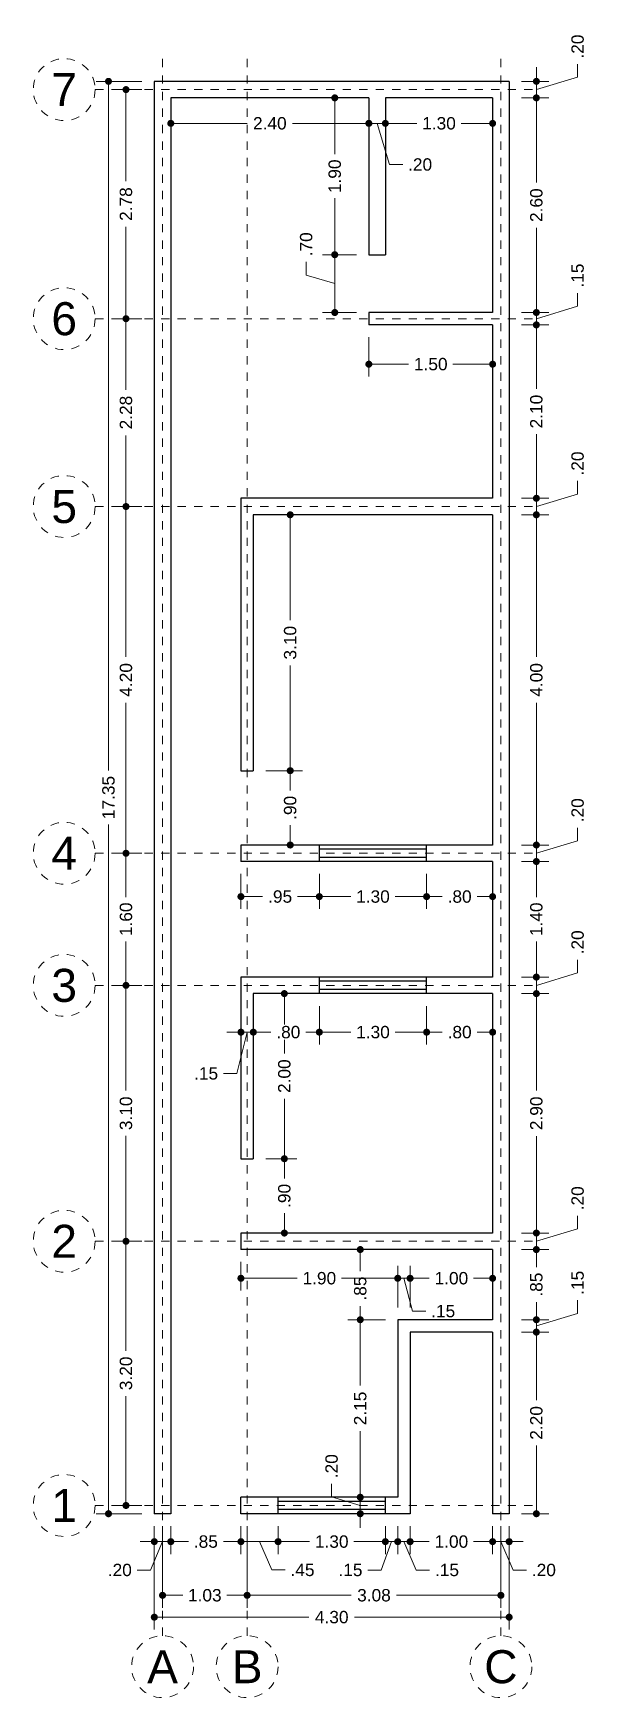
# Model space of a CAD drawing. Header units: millimetres. Extents: x 2567.1 to 2573.8, y 870.9 to 891.1.
import ezdxf
from ezdxf.enums import TextEntityAlignment as Align

# ---------------------------------------------------------------- set-up
doc = ezdxf.new("R2010")
doc.units = ezdxf.units.MM
doc.header["$LTSCALE"] = 0.001
doc.linetypes.add('CENTER2', pattern=[28.575, 19.05, -3.175, 3.175, -3.175])
for name, color, linetype, lineweight in [('Cotas', 7, 'Continuous', 18), ('Ejes', 7, 'CENTER2', 5), ('Muros', 7, 'Continuous', 30), ('Ventanas', 250, 'Continuous', 25)]:
    doc.layers.add(name, color=color, linetype=linetype, lineweight=lineweight)
doc.styles.get("Standard").update_dxf_attribs({"font": 'arial.ttf'})
doc.dimstyles.new('1-100', dxfattribs={"dimscale": 100, "dimtxt": 0.0015, "dimasz": 0.00085, "dimexe": 0.0015, "dimexo": 0.0015, "dimgap": 0.0008, "dimtad": 0, "dimzin": 4, "dimdsep": 46, "dimtxsty": 'Standard', "dimblk": 'DOT', "dimcen": 0.09, "dimclrd": 256, "dimclre": 256, "dimclrt": 256, "dimadec": 0, "dimazin": 0, "dimtfac": 1, "dimtofl": 0, "dimtmove": 1, "dimatfit": 2, "dimfxl": 0.0015, "dimtfill": 1, "dimtolj": 1, "dimtzin": 4, "dimlwd": -1, "dimlwe": -1, "dimarcsym": 0})

msp = doc.modelspace()

# ---------------------------------------------------------------- texts
at = {"layer": 'Ejes'}
for s, p in [('7', (2567.508, 890.417)), ('6', (2567.508, 887.642)), ('5', (2567.508, 885.367)), ('4', (2567.508, 881.167)), ('3', (2567.508, 879.567)), ('2', (2567.508, 876.467)), ('1', (2567.508, 873.267)), ('A', (2568.7, 871.314)), ('B', (2569.725, 871.314)), ('C', (2572.8, 871.314))]:
    msp.add_text(s, height=0.4, dxfattribs=at).set_placement(p, align=Align.MIDDLE_CENTER)

# ---------------------------------------------------------------- blocks, each defined once
blk = doc.blocks.new('_DOT')
at = {"color": 0, "linetype": 'ByBlock'}
blk.add_line((-0.5, 0), (-1, 0), dxfattribs=at)
at = {"color": 0, "linetype": 'ByBlock', "const_width": 0.5}
blk.add_lwpolyline([(-0.25, 0, 1), (0.25, 0, 1)], format="xyb", close=True, dxfattribs=at)
blk = doc.blocks.new('*D4')
at = {"layer": 'Cotas', "transparency": 16777216}
for p, q in [((2568.6, 873.017), (2568.6, 871.764)), ((2572.9, 873.017), (2572.9, 871.764)), ((2568.685, 871.914), (2570.472, 871.914)), ((2572.815, 871.914), (2571.027, 871.914))]:
    blk.add_line(p, q, dxfattribs=at)
at = {"layer": 'Defpoints', "color": 0, "transparency": 16777216}
for p in [(2568.6, 873.167), (2572.9, 873.167), (2572.9, 871.914)]:
    blk.add_point(p, dxfattribs=at)
at = {"layer": 'Cotas', "transparency": 16777216, "xscale": 0.08499999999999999, "yscale": 0.08499999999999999, "zscale": 0.08499999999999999, "rotation": 180}
blk.add_blockref('_DOT', (2568.6, 871.914), dxfattribs=at)
at = {"layer": 'Cotas', "transparency": 16777216, "xscale": 0.08499999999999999, "yscale": 0.08499999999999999, "zscale": 0.08499999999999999}
blk.add_blockref('_DOT', (2572.9, 871.914), dxfattribs=at)
at = {"layer": 'Cotas', "transparency": 16777216, "insert": (2570.75, 871.914), "char_height": 0.15, "attachment_point": 5, "bg_fill": 3, "box_fill_scale": 1.1, "bg_fill_color": 256, "bg_fill_true_color": 13158600, "bg_fill_transparency": 0}
blk.add_mtext('\\A1;4.30', dxfattribs=at)
blk = doc.blocks.new('*D5')
at = {"layer": 'Cotas', "transparency": 16777216}
for p, q in [((2568.7, 873.017), (2568.7, 872.029)), ((2569.725, 873.017), (2569.725, 872.029)), ((2568.785, 872.179), (2568.944, 872.179)), ((2569.64, 872.179), (2569.48, 872.179))]:
    blk.add_line(p, q, dxfattribs=at)
at = {"layer": 'Defpoints', "color": 0, "transparency": 16777216}
for p in [(2568.7, 873.167), (2569.725, 873.167), (2569.725, 872.179)]:
    blk.add_point(p, dxfattribs=at)
at = {"layer": 'Cotas', "transparency": 16777216, "xscale": 0.08499999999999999, "yscale": 0.08499999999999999, "zscale": 0.08499999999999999, "rotation": 180}
blk.add_blockref('_DOT', (2568.7, 872.179), dxfattribs=at)
at = {"layer": 'Cotas', "transparency": 16777216, "xscale": 0.08499999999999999, "yscale": 0.08499999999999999, "zscale": 0.08499999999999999}
blk.add_blockref('_DOT', (2569.725, 872.179), dxfattribs=at)
at = {"layer": 'Cotas', "transparency": 16777216, "insert": (2569.212, 872.179), "char_height": 0.15, "attachment_point": 5, "bg_fill": 3, "box_fill_scale": 1.1, "bg_fill_color": 256, "bg_fill_true_color": 13158600, "bg_fill_transparency": 0}
blk.add_mtext('\\A1;1.03', dxfattribs=at)
blk = doc.blocks.new('*D6')
at = {"layer": 'Cotas', "transparency": 16777216}
for p, q in [((2569.725, 873.017), (2569.725, 872.029)), ((2572.8, 873.017), (2572.8, 872.029)), ((2569.81, 872.179), (2570.987, 872.179)), ((2572.715, 872.179), (2571.537, 872.179))]:
    blk.add_line(p, q, dxfattribs=at)
at = {"layer": 'Defpoints', "color": 0, "transparency": 16777216}
for p in [(2569.725, 873.167), (2572.8, 873.167), (2572.8, 872.179)]:
    blk.add_point(p, dxfattribs=at)
at = {"layer": 'Cotas', "transparency": 16777216, "xscale": 0.08499999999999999, "yscale": 0.08499999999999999, "zscale": 0.08499999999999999, "rotation": 180}
blk.add_blockref('_DOT', (2569.725, 872.179), dxfattribs=at)
at = {"layer": 'Cotas', "transparency": 16777216, "xscale": 0.08499999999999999, "yscale": 0.08499999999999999, "zscale": 0.08499999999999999}
blk.add_blockref('_DOT', (2572.8, 872.179), dxfattribs=at)
at = {"layer": 'Cotas', "transparency": 16777216, "insert": (2571.262, 872.179), "char_height": 0.15, "attachment_point": 5, "bg_fill": 3, "box_fill_scale": 1.1, "bg_fill_color": 256, "bg_fill_true_color": 13158600, "bg_fill_transparency": 0}
blk.add_mtext('\\A1;3.08', dxfattribs=at)
blk = doc.blocks.new('*D7')
at = {"layer": 'Cotas', "transparency": 16777216}
for p, q in [((2568.8, 873.017), (2568.8, 872.679)), ((2569.65, 873.017), (2569.65, 872.679)), ((2568.885, 872.829), (2569.013, 872.829)), ((2569.565, 872.829), (2569.437, 872.829))]:
    blk.add_line(p, q, dxfattribs=at)
at = {"layer": 'Defpoints', "color": 0, "transparency": 16777216}
for p in [(2568.8, 873.167), (2569.65, 873.167), (2569.65, 872.829)]:
    blk.add_point(p, dxfattribs=at)
at = {"layer": 'Cotas', "transparency": 16777216, "xscale": 0.08499999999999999, "yscale": 0.08499999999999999, "zscale": 0.08499999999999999, "rotation": 180}
blk.add_blockref('_DOT', (2568.8, 872.829), dxfattribs=at)
at = {"layer": 'Cotas', "transparency": 16777216, "xscale": 0.08499999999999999, "yscale": 0.08499999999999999, "zscale": 0.08499999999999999}
blk.add_blockref('_DOT', (2569.65, 872.829), dxfattribs=at)
at = {"layer": 'Cotas', "transparency": 16777216, "insert": (2569.225, 872.829), "char_height": 0.15, "attachment_point": 5, "bg_fill": 3, "box_fill_scale": 1.1, "bg_fill_color": 256, "bg_fill_true_color": 13158600, "bg_fill_transparency": 0}
blk.add_mtext('\\A1;.85', dxfattribs=at)
blk = doc.blocks.new('*D8')
at = {"layer": 'Cotas', "transparency": 16777216}
for p, q in [((2569.65, 873.017), (2569.65, 872.679)), ((2570.1, 873.017), (2570.1, 872.679)), ((2569.735, 872.829), (2570.015, 872.829)), ((2569.875, 872.829), (2570.024, 872.486)), ((2570.024, 872.486), (2570.184, 872.486))]:
    blk.add_line(p, q, dxfattribs=at)
at = {"layer": 'Defpoints', "color": 0, "transparency": 16777216}
for p in [(2569.65, 873.167), (2570.1, 873.167), (2570.1, 872.829)]:
    blk.add_point(p, dxfattribs=at)
at = {"layer": 'Cotas', "transparency": 16777216, "xscale": 0.08499999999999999, "yscale": 0.08499999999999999, "zscale": 0.08499999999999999, "rotation": 180}
blk.add_blockref('_DOT', (2569.65, 872.829), dxfattribs=at)
at = {"layer": 'Cotas', "transparency": 16777216, "xscale": 0.08499999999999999, "yscale": 0.08499999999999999, "zscale": 0.08499999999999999}
blk.add_blockref('_DOT', (2570.1, 872.829), dxfattribs=at)
at = {"layer": 'Cotas', "transparency": 16777216, "insert": (2570.396, 872.486), "char_height": 0.15, "attachment_point": 5, "bg_fill": 3, "box_fill_scale": 1.1, "bg_fill_color": 256, "bg_fill_true_color": 13158600, "bg_fill_transparency": 0}
blk.add_mtext('\\A1;.45', dxfattribs=at)
blk = doc.blocks.new('*D9')
at = {"layer": 'Cotas', "transparency": 16777216}
for p, q in [((2570.1, 873.017), (2570.1, 872.679)), ((2571.4, 873.017), (2571.4, 872.679)), ((2570.185, 872.829), (2570.482, 872.829)), ((2571.315, 872.829), (2571.017, 872.829))]:
    blk.add_line(p, q, dxfattribs=at)
at = {"layer": 'Defpoints', "color": 0, "transparency": 16777216}
for p in [(2570.1, 873.167), (2571.4, 873.167), (2571.4, 872.829)]:
    blk.add_point(p, dxfattribs=at)
at = {"layer": 'Cotas', "transparency": 16777216, "xscale": 0.08499999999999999, "yscale": 0.08499999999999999, "zscale": 0.08499999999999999, "rotation": 180}
blk.add_blockref('_DOT', (2570.1, 872.829), dxfattribs=at)
at = {"layer": 'Cotas', "transparency": 16777216, "xscale": 0.08499999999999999, "yscale": 0.08499999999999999, "zscale": 0.08499999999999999}
blk.add_blockref('_DOT', (2571.4, 872.829), dxfattribs=at)
at = {"layer": 'Cotas', "transparency": 16777216, "insert": (2570.75, 872.829), "char_height": 0.15, "attachment_point": 5, "bg_fill": 3, "box_fill_scale": 1.1, "bg_fill_color": 256, "bg_fill_true_color": 13158600, "bg_fill_transparency": 0}
blk.add_mtext('\\A1;1.30', dxfattribs=at)
blk = doc.blocks.new('*D10')
at = {"layer": 'Cotas', "transparency": 16777216}
for p, q in [((2571.55, 873.017), (2571.55, 872.679)), ((2571.7, 873.017), (2571.7, 872.679)), ((2571.465, 872.829), (2571.38, 872.829)), ((2571.55, 872.829), (2571.7, 872.829)), ((2571.625, 872.829), (2571.775, 872.485)), ((2571.785, 872.829), (2571.87, 872.829)), ((2571.775, 872.485), (2571.935, 872.485))]:
    blk.add_line(p, q, dxfattribs=at)
at = {"layer": 'Defpoints', "color": 0, "transparency": 16777216}
for p in [(2571.55, 873.167), (2571.7, 873.167), (2571.7, 872.829)]:
    blk.add_point(p, dxfattribs=at)
at = {"layer": 'Cotas', "transparency": 16777216, "xscale": 0.08499999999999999, "yscale": 0.08499999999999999, "zscale": 0.08499999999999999}
blk.add_blockref('_DOT', (2571.55, 872.829), dxfattribs=at)
at = {"layer": 'Cotas', "transparency": 16777216, "xscale": 0.08499999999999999, "yscale": 0.08499999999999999, "zscale": 0.08499999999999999, "rotation": 180}
blk.add_blockref('_DOT', (2571.7, 872.829), dxfattribs=at)
at = {"layer": 'Cotas', "transparency": 16777216, "insert": (2572.147, 872.485), "char_height": 0.15, "attachment_point": 5, "bg_fill": 3, "box_fill_scale": 1.1, "bg_fill_color": 256, "bg_fill_true_color": 13158600, "bg_fill_transparency": 0}
blk.add_mtext('\\A1;.15', dxfattribs=at)
blk = doc.blocks.new('*D11')
at = {"layer": 'Cotas', "transparency": 16777216}
for p, q in [((2571.7, 873.017), (2571.7, 872.679)), ((2572.7, 873.017), (2572.7, 872.679)), ((2571.785, 872.829), (2571.932, 872.829)), ((2572.615, 872.829), (2572.467, 872.829))]:
    blk.add_line(p, q, dxfattribs=at)
at = {"layer": 'Defpoints', "color": 0, "transparency": 16777216}
for p in [(2571.7, 873.167), (2572.7, 873.167), (2572.7, 872.829)]:
    blk.add_point(p, dxfattribs=at)
at = {"layer": 'Cotas', "transparency": 16777216, "xscale": 0.08499999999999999, "yscale": 0.08499999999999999, "zscale": 0.08499999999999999, "rotation": 180}
blk.add_blockref('_DOT', (2571.7, 872.829), dxfattribs=at)
at = {"layer": 'Cotas', "transparency": 16777216, "xscale": 0.08499999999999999, "yscale": 0.08499999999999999, "zscale": 0.08499999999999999}
blk.add_blockref('_DOT', (2572.7, 872.829), dxfattribs=at)
at = {"layer": 'Cotas', "transparency": 16777216, "insert": (2572.2, 872.829), "char_height": 0.15, "attachment_point": 5, "bg_fill": 3, "box_fill_scale": 1.1, "bg_fill_color": 256, "bg_fill_true_color": 13158600, "bg_fill_transparency": 0}
blk.add_mtext('\\A1;1.00', dxfattribs=at)
blk = doc.blocks.new('*D12')
at = {"layer": 'Cotas', "transparency": 16777216}
for p, q in [((2572.7, 873.017), (2572.7, 872.679)), ((2572.9, 873.017), (2572.9, 872.679)), ((2572.615, 872.829), (2572.53, 872.829)), ((2572.7, 872.829), (2572.9, 872.829)), ((2572.8, 872.829), (2572.95, 872.485)), ((2572.985, 872.829), (2573.07, 872.829)), ((2572.95, 872.485), (2573.11, 872.485))]:
    blk.add_line(p, q, dxfattribs=at)
at = {"layer": 'Defpoints', "color": 0, "transparency": 16777216}
for p in [(2572.7, 873.167), (2572.9, 873.167), (2572.9, 872.829)]:
    blk.add_point(p, dxfattribs=at)
at = {"layer": 'Cotas', "transparency": 16777216, "xscale": 0.08499999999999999, "yscale": 0.08499999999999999, "zscale": 0.08499999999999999}
blk.add_blockref('_DOT', (2572.7, 872.829), dxfattribs=at)
at = {"layer": 'Cotas', "transparency": 16777216, "xscale": 0.08499999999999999, "yscale": 0.08499999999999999, "zscale": 0.08499999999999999, "rotation": 180}
blk.add_blockref('_DOT', (2572.9, 872.829), dxfattribs=at)
at = {"layer": 'Cotas', "transparency": 16777216, "insert": (2573.321, 872.485), "char_height": 0.15, "attachment_point": 5, "bg_fill": 3, "box_fill_scale": 1.1, "bg_fill_color": 256, "bg_fill_true_color": 13158600, "bg_fill_transparency": 0}
blk.add_mtext('\\A1;.20', dxfattribs=at)
blk = doc.blocks.new('*D13')
at = {"layer": 'Cotas', "transparency": 16777216}
for p, q in [((2568.6, 873.017), (2568.6, 872.679)), ((2568.8, 873.017), (2568.8, 872.679)), ((2568.515, 872.829), (2568.43, 872.829)), ((2568.7, 872.829), (2568.553, 872.485)), ((2568.8, 872.829), (2568.6, 872.829)), ((2568.885, 872.829), (2568.97, 872.829)), ((2568.553, 872.485), (2568.393, 872.485))]:
    blk.add_line(p, q, dxfattribs=at)
at = {"layer": 'Defpoints', "color": 0, "transparency": 16777216}
for p in [(2568.6, 873.167), (2568.8, 873.167), (2568.6, 872.829)]:
    blk.add_point(p, dxfattribs=at)
at = {"layer": 'Cotas', "transparency": 16777216, "xscale": 0.08499999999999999, "yscale": 0.08499999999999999, "zscale": 0.08499999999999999}
blk.add_blockref('_DOT', (2568.6, 872.829), dxfattribs=at)
at = {"layer": 'Cotas', "transparency": 16777216, "xscale": 0.08499999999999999, "yscale": 0.08499999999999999, "zscale": 0.08499999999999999, "rotation": 180}
blk.add_blockref('_DOT', (2568.8, 872.829), dxfattribs=at)
at = {"layer": 'Cotas', "transparency": 16777216, "insert": (2568.182, 872.485), "char_height": 0.15, "attachment_point": 5, "bg_fill": 3, "box_fill_scale": 1.1, "bg_fill_color": 256, "bg_fill_true_color": 13158600, "bg_fill_transparency": 0}
blk.add_mtext('\\A1;.20', dxfattribs=at)
blk = doc.blocks.new('*D14')
at = {"layer": 'Cotas', "transparency": 16777216}
for p, q in [((2568.45, 890.517), (2567.895, 890.517)), ((2568.045, 890.432), (2568.045, 882.169)), ((2568.045, 873.252), (2568.045, 881.516)), ((2568.45, 873.167), (2567.895, 873.167))]:
    blk.add_line(p, q, dxfattribs=at)
at = {"layer": 'Defpoints', "color": 0, "transparency": 16777216}
for p in [(2568.045, 890.517), (2568.6, 890.517), (2568.6, 873.167)]:
    blk.add_point(p, dxfattribs=at)
at = {"layer": 'Cotas', "transparency": 16777216, "xscale": 0.08499999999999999, "yscale": 0.08499999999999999, "zscale": 0.08499999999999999}
for p, rotation in [((2568.045, 890.517), 90), ((2568.045, 873.167), 270)]:
    blk.add_blockref('_DOT', p, dxfattribs=dict(at, rotation=rotation))
at = {"layer": 'Cotas', "transparency": 16777216, "insert": (2568.045, 881.842), "char_height": 0.15, "attachment_point": 5, "rotation": 90, "bg_fill": 3, "box_fill_scale": 1.1, "bg_fill_color": 256, "bg_fill_true_color": 13158600, "bg_fill_transparency": 0}
blk.add_mtext('\\A1;17.35', dxfattribs=at)
blk = doc.blocks.new('*D15')
at = {"layer": 'Cotas', "transparency": 16777216}
for p, q in [((2568.45, 876.467), (2568.107, 876.467)), ((2568.257, 876.382), (2568.257, 875.142)), ((2568.257, 873.352), (2568.257, 874.593)), ((2568.45, 873.267), (2568.107, 873.267))]:
    blk.add_line(p, q, dxfattribs=at)
at = {"layer": 'Defpoints', "color": 0, "transparency": 16777216}
for p in [(2568.257, 876.467), (2568.6, 876.467), (2568.6, 873.267)]:
    blk.add_point(p, dxfattribs=at)
at = {"layer": 'Cotas', "transparency": 16777216, "xscale": 0.08499999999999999, "yscale": 0.08499999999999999, "zscale": 0.08499999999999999}
for p, rotation in [((2568.257, 876.467), 90), ((2568.257, 873.267), 270)]:
    blk.add_blockref('_DOT', p, dxfattribs=dict(at, rotation=rotation))
at = {"layer": 'Cotas', "transparency": 16777216, "insert": (2568.257, 874.867), "char_height": 0.15, "attachment_point": 5, "rotation": 90, "bg_fill": 3, "box_fill_scale": 1.1, "bg_fill_color": 256, "bg_fill_true_color": 13158600, "bg_fill_transparency": 0}
blk.add_mtext('\\A1;3.20', dxfattribs=at)
blk = doc.blocks.new('*D16')
at = {"layer": 'Cotas', "transparency": 16777216}
for p, q in [((2568.45, 879.567), (2568.107, 879.567)), ((2568.257, 879.482), (2568.257, 878.292)), ((2568.257, 876.552), (2568.257, 877.743)), ((2568.45, 876.467), (2568.107, 876.467))]:
    blk.add_line(p, q, dxfattribs=at)
at = {"layer": 'Defpoints', "color": 0, "transparency": 16777216}
for p in [(2568.257, 879.567), (2568.6, 879.567), (2568.6, 876.467)]:
    blk.add_point(p, dxfattribs=at)
at = {"layer": 'Cotas', "transparency": 16777216, "xscale": 0.08499999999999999, "yscale": 0.08499999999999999, "zscale": 0.08499999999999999}
for p, rotation in [((2568.257, 879.567), 90), ((2568.257, 876.467), 270)]:
    blk.add_blockref('_DOT', p, dxfattribs=dict(at, rotation=rotation))
at = {"layer": 'Cotas', "transparency": 16777216, "insert": (2568.257, 878.017), "char_height": 0.15, "attachment_point": 5, "rotation": 90, "bg_fill": 3, "box_fill_scale": 1.1, "bg_fill_color": 256, "bg_fill_true_color": 13158600, "bg_fill_transparency": 0}
blk.add_mtext('\\A1;3.10', dxfattribs=at)
blk = doc.blocks.new('*D17')
at = {"layer": 'Cotas', "transparency": 16777216}
for p, q in [((2568.45, 881.167), (2568.107, 881.167)), ((2568.257, 881.082), (2568.257, 880.635)), ((2568.257, 879.652), (2568.257, 880.1)), ((2568.45, 879.567), (2568.107, 879.567))]:
    blk.add_line(p, q, dxfattribs=at)
at = {"layer": 'Defpoints', "color": 0, "transparency": 16777216}
for p in [(2568.257, 881.167), (2568.6, 881.167), (2568.6, 879.567)]:
    blk.add_point(p, dxfattribs=at)
at = {"layer": 'Cotas', "transparency": 16777216, "xscale": 0.08499999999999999, "yscale": 0.08499999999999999, "zscale": 0.08499999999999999}
for p, rotation in [((2568.257, 881.167), 90), ((2568.257, 879.567), 270)]:
    blk.add_blockref('_DOT', p, dxfattribs=dict(at, rotation=rotation))
at = {"layer": 'Cotas', "transparency": 16777216, "insert": (2568.257, 880.367), "char_height": 0.15, "attachment_point": 5, "rotation": 90, "bg_fill": 3, "box_fill_scale": 1.1, "bg_fill_color": 256, "bg_fill_true_color": 13158600, "bg_fill_transparency": 0}
blk.add_mtext('\\A1;1.60', dxfattribs=at)
blk = doc.blocks.new('*D18')
at = {"layer": 'Cotas', "transparency": 16777216}
for p, q in [((2568.45, 885.367), (2568.107, 885.367)), ((2568.257, 885.282), (2568.257, 883.545)), ((2568.257, 881.252), (2568.257, 882.99)), ((2568.45, 881.167), (2568.107, 881.167))]:
    blk.add_line(p, q, dxfattribs=at)
at = {"layer": 'Defpoints', "color": 0, "transparency": 16777216}
for p in [(2568.257, 885.367), (2568.6, 885.367), (2568.6, 881.167)]:
    blk.add_point(p, dxfattribs=at)
at = {"layer": 'Cotas', "transparency": 16777216, "xscale": 0.08499999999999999, "yscale": 0.08499999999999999, "zscale": 0.08499999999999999}
for p, rotation in [((2568.257, 885.367), 90), ((2568.257, 881.167), 270)]:
    blk.add_blockref('_DOT', p, dxfattribs=dict(at, rotation=rotation))
at = {"layer": 'Cotas', "transparency": 16777216, "insert": (2568.257, 883.267), "char_height": 0.15, "attachment_point": 5, "rotation": 90, "bg_fill": 3, "box_fill_scale": 1.1, "bg_fill_color": 256, "bg_fill_true_color": 13158600, "bg_fill_transparency": 0}
blk.add_mtext('\\A1;4.20', dxfattribs=at)
blk = doc.blocks.new('*D19')
at = {"layer": 'Cotas', "transparency": 16777216}
for p, q in [((2568.45, 887.642), (2568.107, 887.642)), ((2568.257, 887.557), (2568.257, 886.781)), ((2568.257, 885.452), (2568.257, 886.229)), ((2568.45, 885.367), (2568.107, 885.367))]:
    blk.add_line(p, q, dxfattribs=at)
at = {"layer": 'Defpoints', "color": 0, "transparency": 16777216}
for p in [(2568.257, 887.642), (2568.6, 887.642), (2568.6, 885.367)]:
    blk.add_point(p, dxfattribs=at)
at = {"layer": 'Cotas', "transparency": 16777216, "xscale": 0.08499999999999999, "yscale": 0.08499999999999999, "zscale": 0.08499999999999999}
for p, rotation in [((2568.257, 887.642), 90), ((2568.257, 885.367), 270)]:
    blk.add_blockref('_DOT', p, dxfattribs=dict(at, rotation=rotation))
at = {"layer": 'Cotas', "transparency": 16777216, "insert": (2568.257, 886.505), "char_height": 0.15, "attachment_point": 5, "rotation": 90, "bg_fill": 3, "box_fill_scale": 1.1, "bg_fill_color": 256, "bg_fill_true_color": 13158600, "bg_fill_transparency": 0}
blk.add_mtext('\\A1;2.28', dxfattribs=at)
blk = doc.blocks.new('*D20')
at = {"layer": 'Cotas', "transparency": 16777216}
for p, q in [((2568.45, 890.417), (2568.107, 890.417)), ((2568.257, 890.332), (2568.257, 889.306)), ((2568.257, 887.727), (2568.257, 888.754)), ((2568.45, 887.642), (2568.107, 887.642))]:
    blk.add_line(p, q, dxfattribs=at)
at = {"layer": 'Defpoints', "color": 0, "transparency": 16777216}
for p in [(2568.257, 890.417), (2568.6, 890.417), (2568.6, 887.642)]:
    blk.add_point(p, dxfattribs=at)
at = {"layer": 'Cotas', "transparency": 16777216, "xscale": 0.08499999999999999, "yscale": 0.08499999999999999, "zscale": 0.08499999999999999}
for p, rotation in [((2568.257, 890.417), 90), ((2568.257, 887.642), 270)]:
    blk.add_blockref('_DOT', p, dxfattribs=dict(at, rotation=rotation))
at = {"layer": 'Cotas', "transparency": 16777216, "insert": (2568.257, 889.03), "char_height": 0.15, "attachment_point": 5, "rotation": 90, "bg_fill": 3, "box_fill_scale": 1.1, "bg_fill_color": 256, "bg_fill_true_color": 13158600, "bg_fill_transparency": 0}
blk.add_mtext('\\A1;2.78', dxfattribs=at)
blk = doc.blocks.new('*D21')
at = {"layer": 'Cotas', "transparency": 16777216}
for p, q in [((2573.05, 875.367), (2573.38, 875.367)), ((2573.23, 875.282), (2573.23, 874.543)), ((2573.23, 873.252), (2573.23, 873.992)), ((2573.05, 873.167), (2573.38, 873.167))]:
    blk.add_line(p, q, dxfattribs=at)
at = {"layer": 'Defpoints', "color": 0, "transparency": 16777216}
for p in [(2572.9, 875.367), (2573.23, 875.367), (2572.9, 873.167)]:
    blk.add_point(p, dxfattribs=at)
at = {"layer": 'Cotas', "transparency": 16777216, "xscale": 0.08499999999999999, "yscale": 0.08499999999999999, "zscale": 0.08499999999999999}
for p, rotation in [((2573.23, 875.367), 90), ((2573.23, 873.167), 270)]:
    blk.add_blockref('_DOT', p, dxfattribs=dict(at, rotation=rotation))
at = {"layer": 'Cotas', "transparency": 16777216, "insert": (2573.23, 874.267), "char_height": 0.15, "attachment_point": 5, "rotation": 90, "bg_fill": 3, "box_fill_scale": 1.1, "bg_fill_color": 256, "bg_fill_true_color": 13158600, "bg_fill_transparency": 0}
blk.add_mtext('\\A1;2.20', dxfattribs=at)
blk = doc.blocks.new('*D22')
at = {"layer": 'Cotas', "transparency": 16777216}
for p, q in [((2573.23, 875.602), (2573.23, 875.687)), ((2573.23, 875.442), (2573.73, 875.592)), ((2573.73, 875.592), (2573.73, 875.752)), ((2573.05, 875.517), (2573.38, 875.517)), ((2573.23, 875.367), (2573.23, 875.517)), ((2573.05, 875.367), (2573.38, 875.367)), ((2573.23, 875.282), (2573.23, 875.197))]:
    blk.add_line(p, q, dxfattribs=at)
at = {"layer": 'Defpoints', "color": 0, "transparency": 16777216}
for p in [(2572.9, 875.517), (2573.23, 875.517), (2572.9, 875.367)]:
    blk.add_point(p, dxfattribs=at)
at = {"layer": 'Cotas', "transparency": 16777216, "xscale": 0.08499999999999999, "yscale": 0.08499999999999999, "zscale": 0.08499999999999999}
for p, rotation in [((2573.23, 875.517), 270), ((2573.23, 875.367), 90)]:
    blk.add_blockref('_DOT', p, dxfattribs=dict(at, rotation=rotation))
at = {"layer": 'Cotas', "transparency": 16777216, "insert": (2573.73, 875.964), "char_height": 0.15, "attachment_point": 5, "rotation": 90, "bg_fill": 3, "box_fill_scale": 1.1, "bg_fill_color": 256, "bg_fill_true_color": 13158600, "bg_fill_transparency": 0}
blk.add_mtext('\\A1;.15', dxfattribs=at)
blk = doc.blocks.new('*D23')
at = {"layer": 'Cotas', "transparency": 16777216}
for p, q in [((2573.05, 876.367), (2573.38, 876.367)), ((2573.23, 876.282), (2573.23, 876.154)), ((2573.23, 875.602), (2573.23, 875.73)), ((2573.05, 875.517), (2573.38, 875.517))]:
    blk.add_line(p, q, dxfattribs=at)
at = {"layer": 'Defpoints', "color": 0, "transparency": 16777216}
for p in [(2572.9, 876.367), (2573.23, 876.367), (2572.9, 875.517)]:
    blk.add_point(p, dxfattribs=at)
at = {"layer": 'Cotas', "transparency": 16777216, "xscale": 0.08499999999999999, "yscale": 0.08499999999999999, "zscale": 0.08499999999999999}
for p, rotation in [((2573.23, 876.367), 90), ((2573.23, 875.517), 270)]:
    blk.add_blockref('_DOT', p, dxfattribs=dict(at, rotation=rotation))
at = {"layer": 'Cotas', "transparency": 16777216, "insert": (2573.23, 875.942), "char_height": 0.15, "attachment_point": 5, "rotation": 90, "bg_fill": 3, "box_fill_scale": 1.1, "bg_fill_color": 256, "bg_fill_true_color": 13158600, "bg_fill_transparency": 0}
blk.add_mtext('\\A1;.85', dxfattribs=at)
blk = doc.blocks.new('*D24')
at = {"layer": 'Cotas', "transparency": 16777216}
for p, q in [((2573.23, 876.652), (2573.23, 876.737)), ((2573.23, 876.467), (2573.73, 876.617)), ((2573.73, 876.617), (2573.73, 876.777)), ((2573.05, 876.567), (2573.38, 876.567)), ((2573.23, 876.367), (2573.23, 876.567)), ((2573.05, 876.367), (2573.38, 876.367)), ((2573.23, 876.282), (2573.23, 876.197))]:
    blk.add_line(p, q, dxfattribs=at)
at = {"layer": 'Defpoints', "color": 0, "transparency": 16777216}
for p in [(2572.9, 876.567), (2573.23, 876.567), (2572.9, 876.367)]:
    blk.add_point(p, dxfattribs=at)
at = {"layer": 'Cotas', "transparency": 16777216, "xscale": 0.08499999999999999, "yscale": 0.08499999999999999, "zscale": 0.08499999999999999}
for p, rotation in [((2573.23, 876.567), 270), ((2573.23, 876.367), 90)]:
    blk.add_blockref('_DOT', p, dxfattribs=dict(at, rotation=rotation))
at = {"layer": 'Cotas', "transparency": 16777216, "insert": (2573.73, 876.988), "char_height": 0.15, "attachment_point": 5, "rotation": 90, "bg_fill": 3, "box_fill_scale": 1.1, "bg_fill_color": 256, "bg_fill_true_color": 13158600, "bg_fill_transparency": 0}
blk.add_mtext('\\A1;.20', dxfattribs=at)
blk = doc.blocks.new('*D25')
at = {"layer": 'Cotas', "transparency": 16777216}
for p, q in [((2573.05, 879.467), (2573.38, 879.467)), ((2573.23, 879.382), (2573.23, 878.293)), ((2573.23, 876.652), (2573.23, 877.742)), ((2573.05, 876.567), (2573.38, 876.567))]:
    blk.add_line(p, q, dxfattribs=at)
at = {"layer": 'Defpoints', "color": 0, "transparency": 16777216}
for p in [(2572.9, 879.467), (2573.23, 879.467), (2572.9, 876.567)]:
    blk.add_point(p, dxfattribs=at)
at = {"layer": 'Cotas', "transparency": 16777216, "xscale": 0.08499999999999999, "yscale": 0.08499999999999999, "zscale": 0.08499999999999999}
for p, rotation in [((2573.23, 879.467), 90), ((2573.23, 876.567), 270)]:
    blk.add_blockref('_DOT', p, dxfattribs=dict(at, rotation=rotation))
at = {"layer": 'Cotas', "transparency": 16777216, "insert": (2573.23, 878.017), "char_height": 0.15, "attachment_point": 5, "rotation": 90, "bg_fill": 3, "box_fill_scale": 1.1, "bg_fill_color": 256, "bg_fill_true_color": 13158600, "bg_fill_transparency": 0}
blk.add_mtext('\\A1;2.90', dxfattribs=at)
blk = doc.blocks.new('*D26')
at = {"layer": 'Cotas', "transparency": 16777216}
for p, q in [((2573.23, 879.752), (2573.23, 879.837)), ((2573.73, 879.717), (2573.73, 879.877)), ((2573.05, 879.667), (2573.38, 879.667)), ((2573.23, 879.567), (2573.73, 879.717)), ((2573.23, 879.467), (2573.23, 879.667)), ((2573.05, 879.467), (2573.38, 879.467)), ((2573.23, 879.382), (2573.23, 879.297))]:
    blk.add_line(p, q, dxfattribs=at)
at = {"layer": 'Defpoints', "color": 0, "transparency": 16777216}
for p in [(2572.9, 879.667), (2573.23, 879.667), (2572.9, 879.467)]:
    blk.add_point(p, dxfattribs=at)
at = {"layer": 'Cotas', "transparency": 16777216, "xscale": 0.08499999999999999, "yscale": 0.08499999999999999, "zscale": 0.08499999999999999}
for p, rotation in [((2573.23, 879.667), 270), ((2573.23, 879.467), 90)]:
    blk.add_blockref('_DOT', p, dxfattribs=dict(at, rotation=rotation))
at = {"layer": 'Cotas', "transparency": 16777216, "insert": (2573.73, 880.088), "char_height": 0.15, "attachment_point": 5, "rotation": 90, "bg_fill": 3, "box_fill_scale": 1.1, "bg_fill_color": 256, "bg_fill_true_color": 13158600, "bg_fill_transparency": 0}
blk.add_mtext('\\A1;.20', dxfattribs=at)
blk = doc.blocks.new('*D27')
at = {"layer": 'Cotas', "transparency": 16777216}
for p, q in [((2573.05, 881.067), (2573.38, 881.067)), ((2573.23, 880.982), (2573.23, 880.635)), ((2573.23, 879.752), (2573.23, 880.1)), ((2573.05, 879.667), (2573.38, 879.667))]:
    blk.add_line(p, q, dxfattribs=at)
at = {"layer": 'Defpoints', "color": 0, "transparency": 16777216}
for p in [(2572.9, 881.067), (2573.23, 881.067), (2572.9, 879.667)]:
    blk.add_point(p, dxfattribs=at)
at = {"layer": 'Cotas', "transparency": 16777216, "xscale": 0.08499999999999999, "yscale": 0.08499999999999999, "zscale": 0.08499999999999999}
for p, rotation in [((2573.23, 881.067), 90), ((2573.23, 879.667), 270)]:
    blk.add_blockref('_DOT', p, dxfattribs=dict(at, rotation=rotation))
at = {"layer": 'Cotas', "transparency": 16777216, "insert": (2573.23, 880.367), "char_height": 0.15, "attachment_point": 5, "rotation": 90, "bg_fill": 3, "box_fill_scale": 1.1, "bg_fill_color": 256, "bg_fill_true_color": 13158600, "bg_fill_transparency": 0}
blk.add_mtext('\\A1;1.40', dxfattribs=at)
blk = doc.blocks.new('*D28')
at = {"layer": 'Cotas', "transparency": 16777216}
for p, q in [((2573.23, 881.352), (2573.23, 881.437)), ((2573.73, 881.317), (2573.73, 881.477)), ((2573.05, 881.267), (2573.38, 881.267)), ((2573.23, 881.167), (2573.73, 881.317)), ((2573.23, 881.067), (2573.23, 881.267)), ((2573.05, 881.067), (2573.38, 881.067)), ((2573.23, 880.982), (2573.23, 880.897))]:
    blk.add_line(p, q, dxfattribs=at)
at = {"layer": 'Defpoints', "color": 0, "transparency": 16777216}
for p in [(2572.9, 881.267), (2573.23, 881.267), (2572.9, 881.067)]:
    blk.add_point(p, dxfattribs=at)
at = {"layer": 'Cotas', "transparency": 16777216, "xscale": 0.08499999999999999, "yscale": 0.08499999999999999, "zscale": 0.08499999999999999}
for p, rotation in [((2573.23, 881.267), 270), ((2573.23, 881.067), 90)]:
    blk.add_blockref('_DOT', p, dxfattribs=dict(at, rotation=rotation))
at = {"layer": 'Cotas', "transparency": 16777216, "insert": (2573.73, 881.688), "char_height": 0.15, "attachment_point": 5, "rotation": 90, "bg_fill": 3, "box_fill_scale": 1.1, "bg_fill_color": 256, "bg_fill_true_color": 13158600, "bg_fill_transparency": 0}
blk.add_mtext('\\A1;.20', dxfattribs=at)
blk = doc.blocks.new('*D29')
at = {"layer": 'Cotas', "transparency": 16777216}
for p, q in [((2573.05, 885.267), (2573.38, 885.267)), ((2573.23, 885.182), (2573.23, 883.545)), ((2573.23, 881.352), (2573.23, 882.99)), ((2573.05, 881.267), (2573.38, 881.267))]:
    blk.add_line(p, q, dxfattribs=at)
at = {"layer": 'Defpoints', "color": 0, "transparency": 16777216}
for p in [(2572.9, 885.267), (2573.23, 885.267), (2572.9, 881.267)]:
    blk.add_point(p, dxfattribs=at)
at = {"layer": 'Cotas', "transparency": 16777216, "xscale": 0.08499999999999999, "yscale": 0.08499999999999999, "zscale": 0.08499999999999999}
for p, rotation in [((2573.23, 885.267), 90), ((2573.23, 881.267), 270)]:
    blk.add_blockref('_DOT', p, dxfattribs=dict(at, rotation=rotation))
at = {"layer": 'Cotas', "transparency": 16777216, "insert": (2573.23, 883.267), "char_height": 0.15, "attachment_point": 5, "rotation": 90, "bg_fill": 3, "box_fill_scale": 1.1, "bg_fill_color": 256, "bg_fill_true_color": 13158600, "bg_fill_transparency": 0}
blk.add_mtext('\\A1;4.00', dxfattribs=at)
blk = doc.blocks.new('*D30')
at = {"layer": 'Cotas', "transparency": 16777216}
for p, q in [((2573.73, 885.517), (2573.73, 885.677)), ((2573.05, 885.467), (2573.38, 885.467)), ((2573.23, 885.552), (2573.23, 885.637)), ((2573.23, 885.367), (2573.73, 885.517)), ((2573.23, 885.267), (2573.23, 885.467)), ((2573.05, 885.267), (2573.38, 885.267)), ((2573.23, 885.182), (2573.23, 885.097))]:
    blk.add_line(p, q, dxfattribs=at)
at = {"layer": 'Defpoints', "color": 0, "transparency": 16777216}
for p in [(2572.9, 885.467), (2573.23, 885.467), (2572.9, 885.267)]:
    blk.add_point(p, dxfattribs=at)
at = {"layer": 'Cotas', "transparency": 16777216, "xscale": 0.08499999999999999, "yscale": 0.08499999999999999, "zscale": 0.08499999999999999}
for p, rotation in [((2573.23, 885.467), 270), ((2573.23, 885.267), 90)]:
    blk.add_blockref('_DOT', p, dxfattribs=dict(at, rotation=rotation))
at = {"layer": 'Cotas', "transparency": 16777216, "insert": (2573.73, 885.888), "char_height": 0.15, "attachment_point": 5, "rotation": 90, "bg_fill": 3, "box_fill_scale": 1.1, "bg_fill_color": 256, "bg_fill_true_color": 13158600, "bg_fill_transparency": 0}
blk.add_mtext('\\A1;.20', dxfattribs=at)
blk = doc.blocks.new('*D31')
at = {"layer": 'Cotas', "transparency": 16777216}
for p, q in [((2573.05, 887.567), (2573.38, 887.567)), ((2573.23, 887.482), (2573.23, 886.793)), ((2573.23, 885.552), (2573.23, 886.242)), ((2573.05, 885.467), (2573.38, 885.467))]:
    blk.add_line(p, q, dxfattribs=at)
at = {"layer": 'Defpoints', "color": 0, "transparency": 16777216}
for p in [(2572.9, 887.567), (2573.23, 887.567), (2572.9, 885.467)]:
    blk.add_point(p, dxfattribs=at)
at = {"layer": 'Cotas', "transparency": 16777216, "xscale": 0.08499999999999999, "yscale": 0.08499999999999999, "zscale": 0.08499999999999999}
for p, rotation in [((2573.23, 887.567), 90), ((2573.23, 885.467), 270)]:
    blk.add_blockref('_DOT', p, dxfattribs=dict(at, rotation=rotation))
at = {"layer": 'Cotas', "transparency": 16777216, "insert": (2573.23, 886.517), "char_height": 0.15, "attachment_point": 5, "rotation": 90, "bg_fill": 3, "box_fill_scale": 1.1, "bg_fill_color": 256, "bg_fill_true_color": 13158600, "bg_fill_transparency": 0}
blk.add_mtext('\\A1;2.10', dxfattribs=at)
blk = doc.blocks.new('*D32')
at = {"layer": 'Cotas', "transparency": 16777216}
for p, q in [((2573.23, 887.802), (2573.23, 887.887)), ((2573.73, 887.792), (2573.73, 887.952)), ((2573.05, 887.717), (2573.38, 887.717)), ((2573.23, 887.642), (2573.73, 887.792)), ((2573.23, 887.567), (2573.23, 887.717)), ((2573.05, 887.567), (2573.38, 887.567)), ((2573.23, 887.482), (2573.23, 887.397))]:
    blk.add_line(p, q, dxfattribs=at)
at = {"layer": 'Defpoints', "color": 0, "transparency": 16777216}
for p in [(2572.9, 887.717), (2573.23, 887.717), (2572.9, 887.567)]:
    blk.add_point(p, dxfattribs=at)
at = {"layer": 'Cotas', "transparency": 16777216, "xscale": 0.08499999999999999, "yscale": 0.08499999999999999, "zscale": 0.08499999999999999}
for p, rotation in [((2573.23, 887.717), 270), ((2573.23, 887.567), 90)]:
    blk.add_blockref('_DOT', p, dxfattribs=dict(at, rotation=rotation))
at = {"layer": 'Cotas', "transparency": 16777216, "insert": (2573.73, 888.164), "char_height": 0.15, "attachment_point": 5, "rotation": 90, "bg_fill": 3, "box_fill_scale": 1.1, "bg_fill_color": 256, "bg_fill_true_color": 13158600, "bg_fill_transparency": 0}
blk.add_mtext('\\A1;.15', dxfattribs=at)
blk = doc.blocks.new('*D33')
at = {"layer": 'Cotas', "transparency": 16777216}
for p, q in [((2573.05, 890.317), (2573.38, 890.317)), ((2573.23, 890.232), (2573.23, 889.293)), ((2573.23, 887.802), (2573.23, 888.742)), ((2573.05, 887.717), (2573.38, 887.717))]:
    blk.add_line(p, q, dxfattribs=at)
at = {"layer": 'Defpoints', "color": 0, "transparency": 16777216}
for p in [(2572.9, 890.317), (2573.23, 890.317), (2572.9, 887.717)]:
    blk.add_point(p, dxfattribs=at)
at = {"layer": 'Cotas', "transparency": 16777216, "xscale": 0.08499999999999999, "yscale": 0.08499999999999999, "zscale": 0.08499999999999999}
for p, rotation in [((2573.23, 890.317), 90), ((2573.23, 887.717), 270)]:
    blk.add_blockref('_DOT', p, dxfattribs=dict(at, rotation=rotation))
at = {"layer": 'Cotas', "transparency": 16777216, "insert": (2573.23, 889.017), "char_height": 0.15, "attachment_point": 5, "rotation": 90, "bg_fill": 3, "box_fill_scale": 1.1, "bg_fill_color": 256, "bg_fill_true_color": 13158600, "bg_fill_transparency": 0}
blk.add_mtext('\\A1;2.60', dxfattribs=at)
blk = doc.blocks.new('*D34')
at = {"layer": 'Cotas', "transparency": 16777216}
for p, q in [((2573.73, 890.567), (2573.73, 890.727)), ((2573.05, 890.517), (2573.38, 890.517)), ((2573.23, 890.602), (2573.23, 890.687)), ((2573.23, 890.417), (2573.73, 890.567)), ((2573.23, 890.317), (2573.23, 890.517)), ((2573.05, 890.317), (2573.38, 890.317)), ((2573.23, 890.232), (2573.23, 890.147))]:
    blk.add_line(p, q, dxfattribs=at)
at = {"layer": 'Defpoints', "color": 0, "transparency": 16777216}
for p in [(2572.9, 890.517), (2573.23, 890.517), (2572.9, 890.317)]:
    blk.add_point(p, dxfattribs=at)
at = {"layer": 'Cotas', "transparency": 16777216, "xscale": 0.08499999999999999, "yscale": 0.08499999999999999, "zscale": 0.08499999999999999}
for p, rotation in [((2573.23, 890.517), 270), ((2573.23, 890.317), 90)]:
    blk.add_blockref('_DOT', p, dxfattribs=dict(at, rotation=rotation))
at = {"layer": 'Cotas', "transparency": 16777216, "insert": (2573.73, 890.938), "char_height": 0.15, "attachment_point": 5, "rotation": 90, "bg_fill": 3, "box_fill_scale": 1.1, "bg_fill_color": 256, "bg_fill_true_color": 13158600, "bg_fill_transparency": 0}
blk.add_mtext('\\A1;.20', dxfattribs=at)
blk = doc.blocks.new('*D35')
at = {"layer": 'Cotas', "transparency": 16777216}
for p, q in [((2568.8, 890.167), (2568.8, 889.858)), ((2571.2, 890.167), (2571.2, 889.858)), ((2568.885, 890.008), (2569.724, 890.008)), ((2571.115, 890.008), (2570.276, 890.008))]:
    blk.add_line(p, q, dxfattribs=at)
at = {"layer": 'Defpoints', "color": 0, "transparency": 16777216}
for p in [(2568.8, 890.317), (2571.2, 890.317), (2571.2, 890.008)]:
    blk.add_point(p, dxfattribs=at)
at = {"layer": 'Cotas', "transparency": 16777216, "xscale": 0.08499999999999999, "yscale": 0.08499999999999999, "zscale": 0.08499999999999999, "rotation": 180}
blk.add_blockref('_DOT', (2568.8, 890.008), dxfattribs=at)
at = {"layer": 'Cotas', "transparency": 16777216, "xscale": 0.08499999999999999, "yscale": 0.08499999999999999, "zscale": 0.08499999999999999}
blk.add_blockref('_DOT', (2571.2, 890.008), dxfattribs=at)
at = {"layer": 'Cotas', "transparency": 16777216, "insert": (2570, 890.008), "char_height": 0.15, "attachment_point": 5, "bg_fill": 3, "box_fill_scale": 1.1, "bg_fill_color": 256, "bg_fill_true_color": 13158600, "bg_fill_transparency": 0}
blk.add_mtext('\\A1;2.40', dxfattribs=at)
blk = doc.blocks.new('*D36')
at = {"layer": 'Cotas', "transparency": 16777216}
for p, q in [((2571.2, 890.167), (2571.2, 889.858)), ((2571.4, 890.167), (2571.4, 889.858)), ((2571.115, 890.008), (2571.03, 890.008)), ((2571.2, 890.008), (2571.4, 890.008)), ((2571.3, 890.008), (2571.45, 889.509)), ((2571.485, 890.008), (2571.57, 890.008)), ((2571.45, 889.509), (2571.61, 889.509))]:
    blk.add_line(p, q, dxfattribs=at)
at = {"layer": 'Defpoints', "color": 0, "transparency": 16777216}
for p in [(2571.2, 890.317), (2571.4, 890.317), (2571.4, 890.008)]:
    blk.add_point(p, dxfattribs=at)
at = {"layer": 'Cotas', "transparency": 16777216, "xscale": 0.08499999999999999, "yscale": 0.08499999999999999, "zscale": 0.08499999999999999}
blk.add_blockref('_DOT', (2571.2, 890.008), dxfattribs=at)
at = {"layer": 'Cotas', "transparency": 16777216, "xscale": 0.08499999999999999, "yscale": 0.08499999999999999, "zscale": 0.08499999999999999, "rotation": 180}
blk.add_blockref('_DOT', (2571.4, 890.008), dxfattribs=at)
at = {"layer": 'Cotas', "transparency": 16777216, "insert": (2571.821, 889.509), "char_height": 0.15, "attachment_point": 5, "bg_fill": 3, "box_fill_scale": 1.1, "bg_fill_color": 256, "bg_fill_true_color": 13158600, "bg_fill_transparency": 0}
blk.add_mtext('\\A1;.20', dxfattribs=at)
blk = doc.blocks.new('*D37')
at = {"layer": 'Cotas', "transparency": 16777216}
for p, q in [((2571.4, 890.167), (2571.4, 889.858)), ((2572.7, 890.167), (2572.7, 889.858)), ((2571.485, 890.008), (2571.782, 890.008)), ((2572.615, 890.008), (2572.317, 890.008))]:
    blk.add_line(p, q, dxfattribs=at)
at = {"layer": 'Defpoints', "color": 0, "transparency": 16777216}
for p in [(2571.4, 890.317), (2572.7, 890.317), (2572.7, 890.008)]:
    blk.add_point(p, dxfattribs=at)
at = {"layer": 'Cotas', "transparency": 16777216, "xscale": 0.08499999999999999, "yscale": 0.08499999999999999, "zscale": 0.08499999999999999, "rotation": 180}
blk.add_blockref('_DOT', (2571.4, 890.008), dxfattribs=at)
at = {"layer": 'Cotas', "transparency": 16777216, "xscale": 0.08499999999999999, "yscale": 0.08499999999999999, "zscale": 0.08499999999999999}
blk.add_blockref('_DOT', (2572.7, 890.008), dxfattribs=at)
at = {"layer": 'Cotas', "transparency": 16777216, "insert": (2572.05, 890.008), "char_height": 0.15, "attachment_point": 5, "bg_fill": 3, "box_fill_scale": 1.1, "bg_fill_color": 256, "bg_fill_true_color": 13158600, "bg_fill_transparency": 0}
blk.add_mtext('\\A1;1.30', dxfattribs=at)
blk = doc.blocks.new('*D38')
at = {"layer": 'Cotas', "transparency": 16777216}
for p, q in [((2571.05, 890.317), (2570.637, 890.317)), ((2570.787, 890.232), (2570.787, 889.635)), ((2570.787, 888.502), (2570.787, 889.1)), ((2571.05, 888.417), (2570.637, 888.417))]:
    blk.add_line(p, q, dxfattribs=at)
at = {"layer": 'Defpoints', "color": 0, "transparency": 16777216}
for p in [(2571.2, 890.317), (2570.787, 888.417), (2571.2, 888.417)]:
    blk.add_point(p, dxfattribs=at)
at = {"layer": 'Cotas', "transparency": 16777216, "xscale": 0.08499999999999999, "yscale": 0.08499999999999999, "zscale": 0.08499999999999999}
for p, rotation in [((2570.787, 890.317), 90), ((2570.787, 888.417), 270)]:
    blk.add_blockref('_DOT', p, dxfattribs=dict(at, rotation=rotation))
at = {"layer": 'Cotas', "transparency": 16777216, "insert": (2570.787, 889.367), "char_height": 0.15, "attachment_point": 5, "rotation": 90, "bg_fill": 3, "box_fill_scale": 1.1, "bg_fill_color": 256, "bg_fill_true_color": 13158600, "bg_fill_transparency": 0}
blk.add_mtext('\\A1;1.90', dxfattribs=at)
blk = doc.blocks.new('*D39')
at = {"layer": 'Cotas', "transparency": 16777216}
for p, q in [((2570.441, 888.171), (2570.441, 888.331)), ((2571.05, 888.417), (2570.637, 888.417)), ((2570.787, 888.332), (2570.787, 887.802)), ((2570.787, 888.067), (2570.441, 888.171)), ((2571.05, 887.717), (2570.637, 887.717))]:
    blk.add_line(p, q, dxfattribs=at)
at = {"layer": 'Defpoints', "color": 0, "transparency": 16777216}
for p in [(2571.2, 888.417), (2570.787, 887.717), (2571.2, 887.717)]:
    blk.add_point(p, dxfattribs=at)
at = {"layer": 'Cotas', "transparency": 16777216, "xscale": 0.08499999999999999, "yscale": 0.08499999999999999, "zscale": 0.08499999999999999}
for p, rotation in [((2570.787, 888.417), 90), ((2570.787, 887.717), 270)]:
    blk.add_blockref('_DOT', p, dxfattribs=dict(at, rotation=rotation))
at = {"layer": 'Cotas', "transparency": 16777216, "insert": (2570.441, 888.543), "char_height": 0.15, "attachment_point": 5, "rotation": 90, "bg_fill": 3, "box_fill_scale": 1.1, "bg_fill_color": 256, "bg_fill_true_color": 13158600, "bg_fill_transparency": 0}
blk.add_mtext('\\A1;.70', dxfattribs=at)
blk = doc.blocks.new('*D40')
at = {"layer": 'Cotas', "transparency": 16777216}
for p, q in [((2569.95, 885.267), (2570.397, 885.267)), ((2570.247, 885.182), (2570.247, 883.992)), ((2570.247, 882.252), (2570.247, 883.443)), ((2569.95, 882.167), (2570.397, 882.167))]:
    blk.add_line(p, q, dxfattribs=at)
at = {"layer": 'Defpoints', "color": 0, "transparency": 16777216}
for p in [(2569.8, 885.267), (2569.8, 882.167), (2570.247, 882.167)]:
    blk.add_point(p, dxfattribs=at)
at = {"layer": 'Cotas', "transparency": 16777216, "xscale": 0.08499999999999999, "yscale": 0.08499999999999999, "zscale": 0.08499999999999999}
for p, rotation in [((2570.247, 885.267), 90), ((2570.247, 882.167), 270)]:
    blk.add_blockref('_DOT', p, dxfattribs=dict(at, rotation=rotation))
at = {"layer": 'Cotas', "transparency": 16777216, "insert": (2570.247, 883.717), "char_height": 0.15, "attachment_point": 5, "rotation": 90, "bg_fill": 3, "box_fill_scale": 1.1, "bg_fill_color": 256, "bg_fill_true_color": 13158600, "bg_fill_transparency": 0}
blk.add_mtext('\\A1;3.10', dxfattribs=at)
blk = doc.blocks.new('*D41')
at = {"layer": 'Cotas', "transparency": 16777216}
for p, q in [((2569.95, 882.167), (2570.397, 882.167)), ((2570.247, 882.082), (2570.247, 881.929)), ((2570.247, 881.352), (2570.247, 881.506)), ((2569.8, 881.267), (2570.397, 881.267))]:
    blk.add_line(p, q, dxfattribs=at)
at = {"layer": 'Defpoints', "color": 0, "transparency": 16777216}
for p in [(2569.8, 882.167), (2569.65, 881.267), (2570.247, 881.267)]:
    blk.add_point(p, dxfattribs=at)
at = {"layer": 'Cotas', "transparency": 16777216, "xscale": 0.08499999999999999, "yscale": 0.08499999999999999, "zscale": 0.08499999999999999}
for p, rotation in [((2570.247, 882.167), 90), ((2570.247, 881.267), 270)]:
    blk.add_blockref('_DOT', p, dxfattribs=dict(at, rotation=rotation))
at = {"layer": 'Cotas', "transparency": 16777216, "insert": (2570.247, 881.717), "char_height": 0.15, "attachment_point": 5, "rotation": 90, "bg_fill": 3, "box_fill_scale": 1.1, "bg_fill_color": 256, "bg_fill_true_color": 13158600, "bg_fill_transparency": 0}
blk.add_mtext('\\A1;.90', dxfattribs=at)
blk = doc.blocks.new('*D42')
at = {"layer": 'Cotas', "transparency": 16777216}
for p, q in [((2569.65, 880.917), (2569.65, 880.492)), ((2570.6, 880.917), (2570.6, 880.492)), ((2569.735, 880.642), (2569.913, 880.642)), ((2570.515, 880.642), (2570.337, 880.642))]:
    blk.add_line(p, q, dxfattribs=at)
at = {"layer": 'Defpoints', "color": 0, "transparency": 16777216}
for p in [(2569.65, 881.067), (2570.6, 881.067), (2570.6, 880.642)]:
    blk.add_point(p, dxfattribs=at)
at = {"layer": 'Cotas', "transparency": 16777216, "xscale": 0.08499999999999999, "yscale": 0.08499999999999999, "zscale": 0.08499999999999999, "rotation": 180}
blk.add_blockref('_DOT', (2569.65, 880.642), dxfattribs=at)
at = {"layer": 'Cotas', "transparency": 16777216, "xscale": 0.08499999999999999, "yscale": 0.08499999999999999, "zscale": 0.08499999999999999}
blk.add_blockref('_DOT', (2570.6, 880.642), dxfattribs=at)
at = {"layer": 'Cotas', "transparency": 16777216, "insert": (2570.125, 880.642), "char_height": 0.15, "attachment_point": 5, "bg_fill": 3, "box_fill_scale": 1.1, "bg_fill_color": 256, "bg_fill_true_color": 13158600, "bg_fill_transparency": 0}
blk.add_mtext('\\A1;.95', dxfattribs=at)
blk = doc.blocks.new('*D43')
at = {"layer": 'Cotas', "transparency": 16777216}
for p, q in [((2570.6, 880.917), (2570.6, 880.492)), ((2571.9, 880.917), (2571.9, 880.492)), ((2570.685, 880.642), (2570.982, 880.642)), ((2571.815, 880.642), (2571.517, 880.642))]:
    blk.add_line(p, q, dxfattribs=at)
at = {"layer": 'Defpoints', "color": 0, "transparency": 16777216}
for p in [(2570.6, 881.067), (2571.9, 881.067), (2571.9, 880.642)]:
    blk.add_point(p, dxfattribs=at)
at = {"layer": 'Cotas', "transparency": 16777216, "xscale": 0.08499999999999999, "yscale": 0.08499999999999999, "zscale": 0.08499999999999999, "rotation": 180}
blk.add_blockref('_DOT', (2570.6, 880.642), dxfattribs=at)
at = {"layer": 'Cotas', "transparency": 16777216, "xscale": 0.08499999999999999, "yscale": 0.08499999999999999, "zscale": 0.08499999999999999}
blk.add_blockref('_DOT', (2571.9, 880.642), dxfattribs=at)
at = {"layer": 'Cotas', "transparency": 16777216, "insert": (2571.25, 880.642), "char_height": 0.15, "attachment_point": 5, "bg_fill": 3, "box_fill_scale": 1.1, "bg_fill_color": 256, "bg_fill_true_color": 13158600, "bg_fill_transparency": 0}
blk.add_mtext('\\A1;1.30', dxfattribs=at)
blk = doc.blocks.new('*D44')
at = {"layer": 'Cotas', "transparency": 16777216}
for p, q in [((2571.9, 880.917), (2571.9, 880.492)), ((2572.7, 880.917), (2572.7, 880.492)), ((2571.985, 880.642), (2572.089, 880.642)), ((2572.615, 880.642), (2572.511, 880.642))]:
    blk.add_line(p, q, dxfattribs=at)
at = {"layer": 'Defpoints', "color": 0, "transparency": 16777216}
for p in [(2571.9, 881.067), (2572.7, 881.067), (2572.7, 880.642)]:
    blk.add_point(p, dxfattribs=at)
at = {"layer": 'Cotas', "transparency": 16777216, "xscale": 0.08499999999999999, "yscale": 0.08499999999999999, "zscale": 0.08499999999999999, "rotation": 180}
blk.add_blockref('_DOT', (2571.9, 880.642), dxfattribs=at)
at = {"layer": 'Cotas', "transparency": 16777216, "xscale": 0.08499999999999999, "yscale": 0.08499999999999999, "zscale": 0.08499999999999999}
blk.add_blockref('_DOT', (2572.7, 880.642), dxfattribs=at)
at = {"layer": 'Cotas', "transparency": 16777216, "insert": (2572.3, 880.642), "char_height": 0.15, "attachment_point": 5, "bg_fill": 3, "box_fill_scale": 1.1, "bg_fill_color": 256, "bg_fill_true_color": 13158600, "bg_fill_transparency": 0}
blk.add_mtext('\\A1;.80', dxfattribs=at)
blk = doc.blocks.new('*D45')
at = {"layer": 'Cotas', "transparency": 16777216}
for p, q in [((2569.8, 879.317), (2569.8, 878.85)), ((2570.6, 879.317), (2570.6, 878.85)), ((2569.885, 879), (2570.012, 879)), ((2570.515, 879), (2570.435, 879))]:
    blk.add_line(p, q, dxfattribs=at)
at = {"layer": 'Defpoints', "color": 0, "transparency": 16777216}
for p in [(2569.8, 879.467), (2570.6, 879.467), (2570.6, 879)]:
    blk.add_point(p, dxfattribs=at)
at = {"layer": 'Cotas', "transparency": 16777216, "xscale": 0.08499999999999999, "yscale": 0.08499999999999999, "zscale": 0.08499999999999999, "rotation": 180}
blk.add_blockref('_DOT', (2569.8, 879), dxfattribs=at)
at = {"layer": 'Cotas', "transparency": 16777216, "xscale": 0.08499999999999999, "yscale": 0.08499999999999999, "zscale": 0.08499999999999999}
blk.add_blockref('_DOT', (2570.6, 879), dxfattribs=at)
at = {"layer": 'Cotas', "transparency": 16777216, "insert": (2570.224, 879), "char_height": 0.15, "attachment_point": 5, "bg_fill": 3, "box_fill_scale": 1.1, "bg_fill_color": 256, "bg_fill_true_color": 13158600, "bg_fill_transparency": 0}
blk.add_mtext('\\A1;.80', dxfattribs=at)
blk = doc.blocks.new('*D46')
at = {"layer": 'Cotas', "transparency": 16777216}
for p, q in [((2570.6, 879.317), (2570.6, 878.85)), ((2571.9, 879.317), (2571.9, 878.85)), ((2570.685, 879), (2570.982, 879)), ((2571.815, 879), (2571.517, 879))]:
    blk.add_line(p, q, dxfattribs=at)
at = {"layer": 'Defpoints', "color": 0, "transparency": 16777216}
for p in [(2570.6, 879.467), (2571.9, 879.467), (2571.9, 879)]:
    blk.add_point(p, dxfattribs=at)
at = {"layer": 'Cotas', "transparency": 16777216, "xscale": 0.08499999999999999, "yscale": 0.08499999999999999, "zscale": 0.08499999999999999, "rotation": 180}
blk.add_blockref('_DOT', (2570.6, 879), dxfattribs=at)
at = {"layer": 'Cotas', "transparency": 16777216, "xscale": 0.08499999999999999, "yscale": 0.08499999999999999, "zscale": 0.08499999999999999}
blk.add_blockref('_DOT', (2571.9, 879), dxfattribs=at)
at = {"layer": 'Cotas', "transparency": 16777216, "insert": (2571.25, 879), "char_height": 0.15, "attachment_point": 5, "bg_fill": 3, "box_fill_scale": 1.1, "bg_fill_color": 256, "bg_fill_true_color": 13158600, "bg_fill_transparency": 0}
blk.add_mtext('\\A1;1.30', dxfattribs=at)
blk = doc.blocks.new('*D47')
at = {"layer": 'Cotas', "transparency": 16777216}
for p, q in [((2571.9, 879.317), (2571.9, 878.85)), ((2572.7, 879.317), (2572.7, 878.85)), ((2571.985, 879), (2572.089, 879)), ((2572.615, 879), (2572.511, 879))]:
    blk.add_line(p, q, dxfattribs=at)
at = {"layer": 'Defpoints', "color": 0, "transparency": 16777216}
for p in [(2571.9, 879.467), (2572.7, 879.467), (2572.7, 879)]:
    blk.add_point(p, dxfattribs=at)
at = {"layer": 'Cotas', "transparency": 16777216, "xscale": 0.08499999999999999, "yscale": 0.08499999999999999, "zscale": 0.08499999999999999, "rotation": 180}
blk.add_blockref('_DOT', (2571.9, 879), dxfattribs=at)
at = {"layer": 'Cotas', "transparency": 16777216, "xscale": 0.08499999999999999, "yscale": 0.08499999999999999, "zscale": 0.08499999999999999}
blk.add_blockref('_DOT', (2572.7, 879), dxfattribs=at)
at = {"layer": 'Cotas', "transparency": 16777216, "insert": (2572.3, 879), "char_height": 0.15, "attachment_point": 5, "bg_fill": 3, "box_fill_scale": 1.1, "bg_fill_color": 256, "bg_fill_true_color": 13158600, "bg_fill_transparency": 0}
blk.add_mtext('\\A1;.80', dxfattribs=at)
blk = doc.blocks.new('*D48')
at = {"layer": 'Cotas', "transparency": 16777216}
for p, q in [((2569.8, 879.317), (2569.8, 878.85)), ((2569.565, 879), (2569.48, 879)), ((2569.725, 879), (2569.6, 878.5)), ((2569.8, 879), (2569.65, 879)), ((2569.885, 879), (2569.97, 879)), ((2569.65, 878.934), (2569.65, 878.85)), ((2569.6, 878.5), (2569.44, 878.5))]:
    blk.add_line(p, q, dxfattribs=at)
at = {"layer": 'Defpoints', "color": 0, "transparency": 16777216}
for p in [(2569.8, 879.467), (2569.65, 879.084), (2569.65, 879)]:
    blk.add_point(p, dxfattribs=at)
at = {"layer": 'Cotas', "transparency": 16777216, "xscale": 0.08499999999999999, "yscale": 0.08499999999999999, "zscale": 0.08499999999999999}
blk.add_blockref('_DOT', (2569.65, 879), dxfattribs=at)
at = {"layer": 'Cotas', "transparency": 16777216, "xscale": 0.08499999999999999, "yscale": 0.08499999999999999, "zscale": 0.08499999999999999, "rotation": 180}
blk.add_blockref('_DOT', (2569.8, 879), dxfattribs=at)
at = {"layer": 'Cotas', "transparency": 16777216, "insert": (2569.228, 878.5), "char_height": 0.15, "attachment_point": 5, "bg_fill": 3, "box_fill_scale": 1.1, "bg_fill_color": 256, "bg_fill_true_color": 13158600, "bg_fill_transparency": 0}
blk.add_mtext('\\A1;.15', dxfattribs=at)
blk = doc.blocks.new('*D49')
at = {"layer": 'Cotas', "transparency": 16777216}
for p, q in [((2569.95, 879.467), (2570.326, 879.467)), ((2570.176, 879.382), (2570.176, 878.743)), ((2570.176, 877.552), (2570.176, 878.192)), ((2569.95, 877.467), (2570.326, 877.467))]:
    blk.add_line(p, q, dxfattribs=at)
at = {"layer": 'Defpoints', "color": 0, "transparency": 16777216}
for p in [(2569.8, 879.467), (2569.8, 877.467), (2570.176, 877.467)]:
    blk.add_point(p, dxfattribs=at)
at = {"layer": 'Cotas', "transparency": 16777216, "xscale": 0.08499999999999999, "yscale": 0.08499999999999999, "zscale": 0.08499999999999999}
for p, rotation in [((2570.176, 879.467), 90), ((2570.176, 877.467), 270)]:
    blk.add_blockref('_DOT', p, dxfattribs=dict(at, rotation=rotation))
at = {"layer": 'Cotas', "transparency": 16777216, "insert": (2570.176, 878.467), "char_height": 0.15, "attachment_point": 5, "rotation": 90, "bg_fill": 3, "box_fill_scale": 1.1, "bg_fill_color": 256, "bg_fill_true_color": 13158600, "bg_fill_transparency": 0}
blk.add_mtext('\\A1;2.00', dxfattribs=at)
blk = doc.blocks.new('*D50')
at = {"layer": 'Cotas', "transparency": 16777216}
for p, q in [((2569.95, 877.467), (2570.326, 877.467)), ((2570.176, 877.382), (2570.176, 877.229)), ((2570.176, 876.652), (2570.176, 876.806)), ((2569.875, 876.567), (2570.326, 876.567))]:
    blk.add_line(p, q, dxfattribs=at)
at = {"layer": 'Defpoints', "color": 0, "transparency": 16777216}
for p in [(2569.8, 877.467), (2569.725, 876.567), (2570.176, 876.567)]:
    blk.add_point(p, dxfattribs=at)
at = {"layer": 'Cotas', "transparency": 16777216, "xscale": 0.08499999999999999, "yscale": 0.08499999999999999, "zscale": 0.08499999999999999}
for p, rotation in [((2570.176, 877.467), 90), ((2570.176, 876.567), 270)]:
    blk.add_blockref('_DOT', p, dxfattribs=dict(at, rotation=rotation))
at = {"layer": 'Cotas', "transparency": 16777216, "insert": (2570.176, 877.017), "char_height": 0.15, "attachment_point": 5, "rotation": 90, "bg_fill": 3, "box_fill_scale": 1.1, "bg_fill_color": 256, "bg_fill_true_color": 13158600, "bg_fill_transparency": 0}
blk.add_mtext('\\A1;.90', dxfattribs=at)
blk = doc.blocks.new('*D51')
at = {"layer": 'Cotas', "transparency": 16777216}
for p, q in [((2571.4, 875.517), (2570.946, 875.517)), ((2571.096, 875.432), (2571.096, 874.719)), ((2571.096, 873.452), (2571.096, 874.166)), ((2571.4, 873.367), (2570.946, 873.367))]:
    blk.add_line(p, q, dxfattribs=at)
at = {"layer": 'Defpoints', "color": 0, "transparency": 16777216}
for p in [(2571.096, 875.517), (2571.55, 875.517), (2571.55, 873.367)]:
    blk.add_point(p, dxfattribs=at)
at = {"layer": 'Cotas', "transparency": 16777216, "xscale": 0.08499999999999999, "yscale": 0.08499999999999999, "zscale": 0.08499999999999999}
for p, rotation in [((2571.096, 875.517), 90), ((2571.096, 873.367), 270)]:
    blk.add_blockref('_DOT', p, dxfattribs=dict(at, rotation=rotation))
at = {"layer": 'Cotas', "transparency": 16777216, "insert": (2571.096, 874.442), "char_height": 0.15, "attachment_point": 5, "rotation": 90, "bg_fill": 3, "box_fill_scale": 1.1, "bg_fill_color": 256, "bg_fill_true_color": 13158600, "bg_fill_transparency": 0}
blk.add_mtext('\\A1;2.15', dxfattribs=at)
blk = doc.blocks.new('*D52')
at = {"layer": 'Cotas', "transparency": 16777216}
for p, q in [((2572.55, 876.367), (2570.946, 876.367)), ((2571.096, 876.282), (2571.096, 876.106)), ((2571.096, 875.602), (2571.096, 875.682)), ((2571.4, 875.517), (2570.946, 875.517))]:
    blk.add_line(p, q, dxfattribs=at)
at = {"layer": 'Defpoints', "color": 0, "transparency": 16777216}
for p in [(2571.096, 876.367), (2572.7, 876.367), (2571.55, 875.517)]:
    blk.add_point(p, dxfattribs=at)
at = {"layer": 'Cotas', "transparency": 16777216, "xscale": 0.08499999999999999, "yscale": 0.08499999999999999, "zscale": 0.08499999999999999}
for p, rotation in [((2571.096, 876.367), 90), ((2571.096, 875.517), 270)]:
    blk.add_blockref('_DOT', p, dxfattribs=dict(at, rotation=rotation))
at = {"layer": 'Cotas', "transparency": 16777216, "insert": (2571.096, 875.894), "char_height": 0.15, "attachment_point": 5, "rotation": 90, "bg_fill": 3, "box_fill_scale": 1.1, "bg_fill_color": 256, "bg_fill_true_color": 13158600, "bg_fill_transparency": 0}
blk.add_mtext('\\A1;.85', dxfattribs=at)
blk = doc.blocks.new('*D53')
at = {"layer": 'Cotas', "transparency": 16777216}
for p, q in [((2571.7, 875.667), (2571.7, 876.169)), ((2571.785, 876.019), (2571.932, 876.019)), ((2572.615, 876.019), (2572.467, 876.019)), ((2572.7, 875.667), (2572.7, 876.169))]:
    blk.add_line(p, q, dxfattribs=at)
at = {"layer": 'Defpoints', "color": 0, "transparency": 16777216}
for p in [(2572.7, 876.019), (2571.7, 875.517), (2572.7, 875.517)]:
    blk.add_point(p, dxfattribs=at)
at = {"layer": 'Cotas', "transparency": 16777216, "xscale": 0.08499999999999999, "yscale": 0.08499999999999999, "zscale": 0.08499999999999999, "rotation": 180}
blk.add_blockref('_DOT', (2571.7, 876.019), dxfattribs=at)
at = {"layer": 'Cotas', "transparency": 16777216, "xscale": 0.08499999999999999, "yscale": 0.08499999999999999, "zscale": 0.08499999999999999}
blk.add_blockref('_DOT', (2572.7, 876.019), dxfattribs=at)
at = {"layer": 'Cotas', "transparency": 16777216, "insert": (2572.2, 876.019), "char_height": 0.15, "attachment_point": 5, "bg_fill": 3, "box_fill_scale": 1.1, "bg_fill_color": 256, "bg_fill_true_color": 13158600, "bg_fill_transparency": 0}
blk.add_mtext('\\A1;1.00', dxfattribs=at)
blk = doc.blocks.new('*D54')
at = {"layer": 'Cotas', "transparency": 16777216}
for p, q in [((2570.749, 873.371), (2570.749, 873.531)), ((2571.096, 873.267), (2570.749, 873.371)), ((2571.4, 873.367), (2570.946, 873.367)), ((2571.096, 873.452), (2571.096, 873.537)), ((2571.096, 873.367), (2571.096, 873.167)), ((2571.25, 873.167), (2570.946, 873.167)), ((2571.096, 873.082), (2571.096, 872.997))]:
    blk.add_line(p, q, dxfattribs=at)
at = {"layer": 'Defpoints', "color": 0, "transparency": 16777216}
for p in [(2571.55, 873.367), (2571.096, 873.167), (2571.4, 873.167)]:
    blk.add_point(p, dxfattribs=at)
at = {"layer": 'Cotas', "transparency": 16777216, "xscale": 0.08499999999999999, "yscale": 0.08499999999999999, "zscale": 0.08499999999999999}
for p, rotation in [((2571.096, 873.367), 270), ((2571.096, 873.167), 90)]:
    blk.add_blockref('_DOT', p, dxfattribs=dict(at, rotation=rotation))
at = {"layer": 'Cotas', "transparency": 16777216, "insert": (2570.749, 873.743), "char_height": 0.15, "attachment_point": 5, "rotation": 90, "bg_fill": 3, "box_fill_scale": 1.1, "bg_fill_color": 256, "bg_fill_true_color": 13158600, "bg_fill_transparency": 0}
blk.add_mtext('\\A1;.20', dxfattribs=at)
blk = doc.blocks.new('*D55')
at = {"layer": 'Cotas', "transparency": 16777216}
for p, q in [((2571.2, 887.417), (2571.2, 886.941)), ((2572.7, 887.417), (2572.7, 886.941)), ((2571.285, 887.091), (2571.682, 887.091)), ((2572.615, 887.091), (2572.217, 887.091))]:
    blk.add_line(p, q, dxfattribs=at)
at = {"layer": 'Defpoints', "color": 0, "transparency": 16777216}
for p in [(2571.2, 887.567), (2572.7, 887.567), (2572.7, 887.091)]:
    blk.add_point(p, dxfattribs=at)
at = {"layer": 'Cotas', "transparency": 16777216, "xscale": 0.08499999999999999, "yscale": 0.08499999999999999, "zscale": 0.08499999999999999, "rotation": 180}
blk.add_blockref('_DOT', (2571.2, 887.091), dxfattribs=at)
at = {"layer": 'Cotas', "transparency": 16777216, "xscale": 0.08499999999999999, "yscale": 0.08499999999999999, "zscale": 0.08499999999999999}
blk.add_blockref('_DOT', (2572.7, 887.091), dxfattribs=at)
at = {"layer": 'Cotas', "transparency": 16777216, "insert": (2571.95, 887.091), "char_height": 0.15, "attachment_point": 5, "bg_fill": 3, "box_fill_scale": 1.1, "bg_fill_color": 256, "bg_fill_true_color": 13158600, "bg_fill_transparency": 0}
blk.add_mtext('\\A1;1.50', dxfattribs=at)
blk = doc.blocks.new('*D56')
at = {"layer": 'Cotas', "transparency": 16777216}
for p, q in [((2571.4, 873.017), (2571.4, 872.679)), ((2571.55, 873.017), (2571.55, 872.679)), ((2571.315, 872.829), (2571.23, 872.829)), ((2571.475, 872.829), (2571.349, 872.485)), ((2571.55, 872.829), (2571.4, 872.829)), ((2571.635, 872.829), (2571.72, 872.829)), ((2571.349, 872.485), (2571.189, 872.485))]:
    blk.add_line(p, q, dxfattribs=at)
at = {"layer": 'Defpoints', "color": 0, "transparency": 16777216}
for p in [(2571.4, 873.167), (2571.55, 873.167), (2571.4, 872.829)]:
    blk.add_point(p, dxfattribs=at)
at = {"layer": 'Cotas', "transparency": 16777216, "xscale": 0.08499999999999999, "yscale": 0.08499999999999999, "zscale": 0.08499999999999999}
blk.add_blockref('_DOT', (2571.4, 872.829), dxfattribs=at)
at = {"layer": 'Cotas', "transparency": 16777216, "xscale": 0.08499999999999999, "yscale": 0.08499999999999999, "zscale": 0.08499999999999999, "rotation": 180}
blk.add_blockref('_DOT', (2571.55, 872.829), dxfattribs=at)
at = {"layer": 'Cotas', "transparency": 16777216, "insert": (2570.977, 872.485), "char_height": 0.15, "attachment_point": 5, "bg_fill": 3, "box_fill_scale": 1.1, "bg_fill_color": 256, "bg_fill_true_color": 13158600, "bg_fill_transparency": 0}
blk.add_mtext('\\A1;.15', dxfattribs=at)
blk = doc.blocks.new('*D57')
at = {"layer": 'Cotas', "transparency": 16777216}
for p, q in [((2569.65, 876.217), (2569.65, 875.869)), ((2569.735, 876.019), (2570.332, 876.019)), ((2571.465, 876.019), (2570.867, 876.019)), ((2571.55, 875.667), (2571.55, 876.169))]:
    blk.add_line(p, q, dxfattribs=at)
at = {"layer": 'Defpoints', "color": 0, "transparency": 16777216}
for p in [(2569.65, 876.367), (2569.65, 876.019), (2571.55, 875.517)]:
    blk.add_point(p, dxfattribs=at)
at = {"layer": 'Cotas', "transparency": 16777216, "xscale": 0.08499999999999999, "yscale": 0.08499999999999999, "zscale": 0.08499999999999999, "rotation": 180}
blk.add_blockref('_DOT', (2569.65, 876.019), dxfattribs=at)
at = {"layer": 'Cotas', "transparency": 16777216, "xscale": 0.08499999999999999, "yscale": 0.08499999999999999, "zscale": 0.08499999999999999}
blk.add_blockref('_DOT', (2571.55, 876.019), dxfattribs=at)
at = {"layer": 'Cotas', "transparency": 16777216, "insert": (2570.6, 876.019), "char_height": 0.15, "attachment_point": 5, "bg_fill": 3, "box_fill_scale": 1.1, "bg_fill_color": 256, "bg_fill_true_color": 13158600, "bg_fill_transparency": 0}
blk.add_mtext('\\A1;1.90', dxfattribs=at)
blk = doc.blocks.new('*D58')
at = {"layer": 'Cotas', "transparency": 16777216}
for p, q in [((2571.465, 876.019), (2571.38, 876.019)), ((2571.55, 875.667), (2571.55, 876.169)), ((2571.7, 876.019), (2571.55, 876.019)), ((2571.625, 876.019), (2571.729, 875.621)), ((2571.7, 875.667), (2571.7, 876.169)), ((2571.785, 876.019), (2571.87, 876.019)), ((2571.729, 875.621), (2571.889, 875.621))]:
    blk.add_line(p, q, dxfattribs=at)
at = {"layer": 'Defpoints', "color": 0, "transparency": 16777216}
for p in [(2571.55, 876.019), (2571.55, 875.517), (2571.7, 875.517)]:
    blk.add_point(p, dxfattribs=at)
at = {"layer": 'Cotas', "transparency": 16777216, "xscale": 0.08499999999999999, "yscale": 0.08499999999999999, "zscale": 0.08499999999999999}
blk.add_blockref('_DOT', (2571.55, 876.019), dxfattribs=at)
at = {"layer": 'Cotas', "transparency": 16777216, "xscale": 0.08499999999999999, "yscale": 0.08499999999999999, "zscale": 0.08499999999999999, "rotation": 180}
blk.add_blockref('_DOT', (2571.7, 876.019), dxfattribs=at)
at = {"layer": 'Cotas', "transparency": 16777216, "insert": (2572.101, 875.621), "char_height": 0.15, "attachment_point": 5, "bg_fill": 3, "box_fill_scale": 1.1, "bg_fill_color": 256, "bg_fill_true_color": 13158600, "bg_fill_transparency": 0}
blk.add_mtext('\\A1;.15', dxfattribs=at)

# ---------------------------------------------------------------- linework, layer by layer
at = {"layer": 'Ejes', "linetype": 'CENTER2'}
for p, q in [((2568.7, 871.689), (2568.7, 890.817)), ((2569.725, 871.689), (2569.725, 890.817)), ((2572.8, 871.689), (2572.8, 890.817)), ((2567.883, 890.417), (2573.2, 890.417)), ((2567.883, 887.642), (2573.2, 887.642)), ((2567.883, 885.367), (2573.2, 885.367)), ((2567.883, 881.167), (2573.2, 881.167)), ((2567.883, 879.567), (2573.2, 879.567)), ((2567.883, 876.467), (2573.2, 876.467)), ((2567.883, 873.267), (2573.2, 873.267))]:
    msp.add_line(p, q, dxfattribs=at)
at = {"layer": 'Ejes'}
for centre in [(2567.508, 890.417), (2567.508, 887.642), (2567.508, 885.367), (2567.508, 881.167), (2567.508, 879.567), (2567.508, 876.467), (2567.508, 873.267), (2568.7, 871.314), (2569.725, 871.314), (2572.8, 871.314)]:
    msp.add_circle(centre, 0.375, dxfattribs=at)
at = {"layer": 'Muros'}
for p, q in [((2572.9, 890.517), (2568.6, 890.517)), ((2568.6, 890.517), (2568.6, 873.167)), ((2572.9, 890.517), (2572.9, 873.167)), ((2568.8, 890.317), (2568.8, 873.167)), ((2571.2, 890.317), (2568.8, 890.317)), ((2571.2, 890.317), (2571.2, 888.417)), ((2572.7, 890.317), (2571.4, 890.317)), ((2571.4, 890.317), (2571.4, 888.417)), ((2572.7, 890.317), (2572.7, 887.717)), ((2571.2, 888.417), (2571.4, 888.417)), ((2572.7, 887.717), (2571.2, 887.717)), ((2571.2, 887.717), (2571.2, 887.567)), ((2572.7, 887.567), (2571.2, 887.567)), ((2572.7, 887.567), (2572.7, 885.467)), ((2569.65, 885.467), (2569.65, 882.167)), ((2572.7, 885.467), (2569.65, 885.467)), ((2569.8, 885.267), (2569.8, 882.167)), ((2572.7, 885.267), (2569.8, 885.267)), ((2572.7, 885.267), (2572.7, 881.267)), ((2569.65, 882.167), (2569.8, 882.167)), ((2572.7, 881.267), (2569.65, 881.267)), ((2569.65, 881.267), (2569.65, 881.067)), ((2572.7, 881.067), (2569.65, 881.067)), ((2572.7, 881.067), (2572.7, 879.667)), ((2572.7, 879.667), (2569.65, 879.667)), ((2569.65, 879.667), (2569.65, 877.467)), ((2572.7, 879.467), (2569.8, 879.467)), ((2569.8, 879.467), (2569.8, 877.467)), ((2572.7, 879.467), (2572.7, 876.567)), ((2569.65, 877.467), (2569.8, 877.467)), ((2572.7, 876.567), (2569.65, 876.567)), ((2569.65, 876.567), (2569.65, 876.367)), ((2572.7, 876.367), (2569.65, 876.367)), ((2572.7, 876.367), (2572.7, 875.517)), ((2571.55, 875.517), (2571.55, 873.367)), ((2572.7, 875.517), (2571.55, 875.517)), ((2571.7, 875.367), (2571.7, 873.167)), ((2572.7, 875.367), (2571.7, 875.367)), ((2572.7, 875.367), (2572.7, 873.167)), ((2569.65, 873.167), (2569.65, 873.367)), ((2571.55, 873.367), (2569.65, 873.367)), ((2568.8, 873.167), (2568.6, 873.167)), ((2571.7, 873.167), (2569.65, 873.167)), ((2572.9, 873.167), (2572.7, 873.167))]:
    msp.add_line(p, q, dxfattribs=at)
at = {"layer": 'Ventanas'}
for p, q in [((2570.6, 881.067), (2570.6, 881.267)), ((2571.9, 881.217), (2570.6, 881.217)), ((2571.9, 881.067), (2571.9, 881.267)), ((2570.6, 879.467), (2570.6, 879.667)), ((2571.9, 879.617), (2570.6, 879.617)), ((2571.9, 879.467), (2571.9, 879.667)), ((2570.1, 873.167), (2570.1, 873.367)), ((2571.4, 873.167), (2571.4, 873.367)), ((2571.4, 873.317), (2570.1, 873.317))]:
    msp.add_line(p, q, dxfattribs=at)

msp.set_redraw_order([(e.dxf.handle, doc.entitydb.next_handle()) for e in msp.query("TEXT MTEXT ATTDEF DIMENSION ARC_DIMENSION")])  # texts and dimensions are drawn at this point

# ---------------------------------------------------------------- next in the draw order: dimensions: what is measured, and where the dimension line sits
at = {"layer": 'Cotas'}
for base, p1, p2, picture, middle in [((2571.2, 890.008), (2568.8, 890.317), (2571.2, 890.317), '*D35', (2570, 890.008)), ((2572.7, 887.091), (2571.2, 887.567), (2572.7, 887.567), '*D55', (2571.95, 887.091)), ((2570.6, 880.642), (2569.65, 881.067), (2570.6, 881.067), '*D42', (2570.125, 880.642)), ((2571.9, 879), (2570.6, 879.467), (2571.9, 879.467), '*D46', (2571.25, 879)), ((2572.9, 871.914), (2568.6, 873.167), (2572.9, 873.167), '*D4', (2570.75, 871.914))]:
    dim = msp.add_linear_dim(base=base, p1=p1, p2=p2, dimstyle='1-100', dxfattribs=at)
    dim.commit()
    dim.dimension.update_dxf_attribs({"geometry": picture, "text_midpoint": middle})
for base, p1, p2, picture, middle in [((2570.247, 882.167), (2569.8, 885.267), (2569.8, 882.167), '*D40', (2570.247, 883.717)), ((2571.096, 875.517), (2571.55, 873.367), (2571.55, 875.517), '*D51', (2571.096, 874.442))]:
    dim = msp.add_linear_dim(base=base, p1=p1, p2=p2, angle=90, dimstyle='1-100', dxfattribs=at)
    dim.commit()
    dim.dimension.update_dxf_attribs({"geometry": picture, "text_midpoint": middle})
dim = msp.add_linear_dim(base=(2569.65, 879), p1=(2569.8, 879.467), p2=(2569.65, 879.084), dimstyle='1-100', dxfattribs=at)
dim.commit()
dim.dimension.update_dxf_attribs({"geometry": '*D48', "text_midpoint": (2569.36, 878.5), "dimtype": 160})

# ---------------------------------------------------------------- next in the draw order: dimensions: what is measured, and where the dimension line sits
for base, p1, p2, picture, middle in [((2571.4, 890.008), (2571.2, 890.317), (2571.4, 890.317), '*D36', (2571.69, 889.509)), ((2571.9, 880.642), (2570.6, 881.067), (2571.9, 881.067), '*D43', (2571.25, 880.642)), ((2572.7, 879), (2571.9, 879.467), (2572.7, 879.467), '*D47', (2572.3, 879)), ((2569.724713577, 872.179049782), (2568.699713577, 873.167402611), (2569.724713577, 873.167402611), '*D5', (2569.212213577, 872.179049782))]:
    dim = msp.add_linear_dim(base=base, p1=p1, p2=p2, dimstyle='1-100', dxfattribs=at)
    dim.commit()
    dim.dimension.update_dxf_attribs({"geometry": picture, "text_midpoint": middle})
for base, p1, p2, picture, middle in [((2570.247, 881.267), (2569.8, 882.167), (2569.65, 881.267), '*D41', (2570.247, 881.717)), ((2570.176, 877.467), (2569.8, 879.467), (2569.8, 877.467), '*D49', (2570.176, 878.467))]:
    dim = msp.add_linear_dim(base=base, p1=p1, p2=p2, angle=90, dimstyle='1-100', dxfattribs=at)
    dim.commit()
    dim.dimension.update_dxf_attribs({"geometry": picture, "text_midpoint": middle})
dim = msp.add_linear_dim(base=(2571.096, 876.367), p1=(2571.55, 875.517), p2=(2572.7, 876.367), angle=90, dimstyle='1-100', override={"dimjust": 1}, dxfattribs=at)
dim.commit()
dim.dimension.update_dxf_attribs({"geometry": '*D52', "text_midpoint": (2571.096, 875.894)})

# ---------------------------------------------------------------- next in the draw order: dimensions: what is measured, and where the dimension line sits
for base, p1, p2, picture, middle in [((2570.787, 888.417), (2571.2, 890.317), (2571.2, 888.417), '*D38', (2570.787, 889.367)), ((2570.176, 876.567), (2569.8, 877.467), (2569.725, 876.567), '*D50', (2570.176, 877.017))]:
    dim = msp.add_linear_dim(base=base, p1=p1, p2=p2, angle=90, dimstyle='1-100', dxfattribs=at)
    dim.commit()
    dim.dimension.update_dxf_attribs({"geometry": picture, "text_midpoint": middle})
for base, p1, p2, picture, middle in [((2572.7, 890.008), (2571.4, 890.317), (2572.7, 890.317), '*D37', (2572.05, 890.008)), ((2572.7, 880.642), (2571.9, 881.067), (2572.7, 881.067), '*D44', (2572.3, 880.642)), ((2572.7, 876.019), (2571.7, 875.517), (2572.7, 875.517), '*D53', (2572.2, 876.019))]:
    dim = msp.add_linear_dim(base=base, p1=p1, p2=p2, dimstyle='1-100', dxfattribs=at)
    dim.commit()
    dim.dimension.update_dxf_attribs({"geometry": picture, "text_midpoint": middle})
for base, p1, p2, override, picture, middle in [((2570.6, 879), (2569.8, 879.467), (2570.6, 879.467), {"dimjust": 2}, '*D45', (2570.224, 879)), ((2572.799713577, 872.179049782), (2569.724713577, 873.167402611), (2572.799713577, 873.167402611), {"dimtmove": 1}, '*D6', (2571.262213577, 872.179049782))]:
    dim = msp.add_linear_dim(base=base, p1=p1, p2=p2, dimstyle='1-100', override=override, dxfattribs=at)
    dim.commit()
    dim.dimension.update_dxf_attribs({"geometry": picture, "text_midpoint": middle})

# ---------------------------------------------------------------- next in the draw order: linework, layer by layer
at = {"layer": 'Ventanas'}
for p, q in [((2571.9, 881.117), (2570.6, 881.117)), ((2571.9, 879.517), (2570.6, 879.517))]:
    msp.add_line(p, q, dxfattribs=at)

# ---------------------------------------------------------------- next in the draw order: dimensions: what is measured, and where the dimension line sits
at = {"layer": 'Cotas'}
dim = msp.add_linear_dim(base=(2570.787, 887.717), p1=(2571.2, 888.417), p2=(2571.2, 887.717), angle=90, dimstyle='1-100', dxfattribs=at)
dim.commit()
dim.dimension.update_dxf_attribs({"geometry": '*D39', "text_midpoint": (2570.441, 888.411)})
for base, p1, p2, picture, middle in [((2569.65, 876.019), (2571.55, 875.517), (2569.65, 876.367), '*D57', (2570.6, 876.019)), ((2569.65, 872.829), (2568.8, 873.167), (2569.65, 873.167), '*D7', (2569.225, 872.829))]:
    dim = msp.add_linear_dim(base=base, p1=p1, p2=p2, dimstyle='1-100', dxfattribs=at)
    dim.commit()
    dim.dimension.update_dxf_attribs({"geometry": picture, "text_midpoint": middle})

# ---------------------------------------------------------------- next in the draw order: dimensions: what is measured, and where the dimension line sits
for base, p1, p2, picture, middle in [((2571.55, 876.019), (2571.7, 875.517), (2571.55, 875.517), '*D58', (2571.969, 875.621)), ((2568.6, 872.829), (2568.8, 873.167), (2568.6, 873.167), '*D13', (2568.313, 872.485))]:
    dim = msp.add_linear_dim(base=base, p1=p1, p2=p2, dimstyle='1-100', dxfattribs=at)
    dim.commit()
    dim.dimension.update_dxf_attribs({"geometry": picture, "text_midpoint": middle, "dimtype": 160})
dim = msp.add_linear_dim(base=(2570.1, 872.829), p1=(2569.65, 873.167), p2=(2570.1, 873.167), dimstyle='1-100', override={"dimtmove": 1}, dxfattribs=at)
dim.commit()
dim.dimension.update_dxf_attribs({"geometry": '*D8', "text_midpoint": (2570.264, 872.486), "dimtype": 160})

# ---------------------------------------------------------------- next in the draw order: dimensions: what is measured, and where the dimension line sits
dim = msp.add_linear_dim(base=(2568.045, 890.517), p1=(2568.6, 873.167), p2=(2568.6, 890.517), angle=90, dimstyle='1-100', dxfattribs=at)
dim.commit()
dim.dimension.update_dxf_attribs({"geometry": '*D14', "text_midpoint": (2568.045, 881.842)})
dim = msp.add_linear_dim(base=(2571.4, 872.829), p1=(2570.1, 873.167), p2=(2571.4, 873.167), dimstyle='1-100', override={"dimtmove": 1}, dxfattribs=at)
dim.commit()
dim.dimension.update_dxf_attribs({"geometry": '*D9', "text_midpoint": (2570.75, 872.829)})

# ---------------------------------------------------------------- next in the draw order: dimensions: what is measured, and where the dimension line sits
dim = msp.add_linear_dim(base=(2568.257, 876.467), p1=(2568.6, 873.267), p2=(2568.6, 876.467), angle=90, dimstyle='1-100', dxfattribs=at)
dim.commit()
dim.dimension.update_dxf_attribs({"geometry": '*D15', "text_midpoint": (2568.257, 874.867)})
dim = msp.add_linear_dim(base=(2571.7, 872.829), p1=(2571.55, 873.167), p2=(2571.7, 873.167), dimstyle='1-100', override={"dimtmove": 1}, dxfattribs=at)
dim.commit()
dim.dimension.update_dxf_attribs({"geometry": '*D10', "text_midpoint": (2572.015, 872.485), "dimtype": 160})

# ---------------------------------------------------------------- next in the draw order: dimensions: what is measured, and where the dimension line sits
for base, p1, p2, picture, middle in [((2568.257, 879.567), (2568.6, 876.467), (2568.6, 879.567), '*D16', (2568.257, 878.017)), ((2571.096, 873.167), (2571.55, 873.367), (2571.4, 873.167), '*D54', (2570.749, 873.611))]:
    dim = msp.add_linear_dim(base=base, p1=p1, p2=p2, angle=90, dimstyle='1-100', dxfattribs=at)
    dim.commit()
    dim.dimension.update_dxf_attribs({"geometry": picture, "text_midpoint": middle})
dim = msp.add_linear_dim(base=(2572.7, 872.829), p1=(2571.7, 873.167), p2=(2572.7, 873.167), dimstyle='1-100', override={"dimtmove": 1}, dxfattribs=at)
dim.commit()
dim.dimension.update_dxf_attribs({"geometry": '*D11', "text_midpoint": (2572.2, 872.829)})

# ---------------------------------------------------------------- next in the draw order: linework, layer by layer
at = {"layer": 'Ventanas'}
msp.add_line((2571.4, 873.217), (2570.1, 873.217), dxfattribs=at)

# ---------------------------------------------------------------- next in the draw order: dimensions: what is measured, and where the dimension line sits
at = {"layer": 'Cotas'}
dim = msp.add_linear_dim(base=(2568.257, 881.167), p1=(2568.6, 879.567), p2=(2568.6, 881.167), angle=90, dimstyle='1-100', dxfattribs=at)
dim.commit()
dim.dimension.update_dxf_attribs({"geometry": '*D17', "text_midpoint": (2568.257, 880.367)})
dim = msp.add_linear_dim(base=(2572.9, 872.829), p1=(2572.7, 873.167), p2=(2572.9, 873.167), dimstyle='1-100', override={"dimtmove": 1}, dxfattribs=at)
dim.commit()
dim.dimension.update_dxf_attribs({"geometry": '*D12', "text_midpoint": (2573.19, 872.485), "dimtype": 160})

# ---------------------------------------------------------------- next in the draw order: dimensions: what is measured, and where the dimension line sits
for base, p1, p2, picture, middle in [((2568.257, 885.367), (2568.6, 881.167), (2568.6, 885.367), '*D18', (2568.257, 883.267)), ((2573.23, 875.367), (2572.9, 873.167), (2572.9, 875.367), '*D21', (2573.23, 874.267))]:
    dim = msp.add_linear_dim(base=base, p1=p1, p2=p2, angle=90, dimstyle='1-100', dxfattribs=at)
    dim.commit()
    dim.dimension.update_dxf_attribs({"geometry": picture, "text_midpoint": middle})
dim = msp.add_linear_dim(base=(2571.4, 872.829), p1=(2571.55, 873.167), p2=(2571.4, 873.167), dimstyle='1-100', dxfattribs=at)
dim.commit()
dim.dimension.update_dxf_attribs({"geometry": '*D56', "text_midpoint": (2571.109, 872.485), "dimtype": 160})

# ---------------------------------------------------------------- next in the draw order: dimensions: what is measured, and where the dimension line sits
for base, p1, p2, picture, middle in [((2568.257048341, 887.642402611), (2568.599713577, 885.367402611), (2568.599713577, 887.642402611), '*D19', (2568.257048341, 886.504902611)), ((2573.23, 875.517), (2572.9, 875.367), (2572.9, 875.517), '*D22', (2573.73, 875.832))]:
    dim = msp.add_linear_dim(base=base, p1=p1, p2=p2, angle=90, dimstyle='1-100', dxfattribs=at)
    dim.commit()
    dim.dimension.update_dxf_attribs({"geometry": picture, "text_midpoint": middle})

# ---------------------------------------------------------------- next in the draw order: dimensions: what is measured, and where the dimension line sits
for base, p1, p2, picture, middle in [((2568.257048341, 890.417402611), (2568.599713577, 887.642402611), (2568.599713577, 890.417402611), '*D20', (2568.257048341, 889.029902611)), ((2573.23, 876.367), (2572.9, 875.517), (2572.9, 876.367), '*D23', (2573.23, 875.942))]:
    dim = msp.add_linear_dim(base=base, p1=p1, p2=p2, angle=90, dimstyle='1-100', dxfattribs=at)
    dim.commit()
    dim.dimension.update_dxf_attribs({"geometry": picture, "text_midpoint": middle})

# ---------------------------------------------------------------- next in the draw order: dimensions: what is measured, and where the dimension line sits
dim = msp.add_linear_dim(base=(2573.23, 876.567), p1=(2572.9, 876.367), p2=(2572.9, 876.567), angle=90, dimstyle='1-100', dxfattribs=at)
dim.commit()
dim.dimension.update_dxf_attribs({"geometry": '*D24', "text_midpoint": (2573.73, 876.857)})

# ---------------------------------------------------------------- next in the draw order: dimensions: what is measured, and where the dimension line sits
dim = msp.add_linear_dim(base=(2573.23, 879.467), p1=(2572.9, 876.567), p2=(2572.9, 879.467), angle=90, dimstyle='1-100', dxfattribs=at)
dim.commit()
dim.dimension.update_dxf_attribs({"geometry": '*D25', "text_midpoint": (2573.23, 878.017)})

# ---------------------------------------------------------------- next in the draw order: dimensions: what is measured, and where the dimension line sits
dim = msp.add_linear_dim(base=(2573.23, 879.667), p1=(2572.9, 879.467), p2=(2572.9, 879.667), angle=90, dimstyle='1-100', dxfattribs=at)
dim.commit()
dim.dimension.update_dxf_attribs({"geometry": '*D26', "text_midpoint": (2573.73, 879.957)})

# ---------------------------------------------------------------- next in the draw order: dimensions: what is measured, and where the dimension line sits
dim = msp.add_linear_dim(base=(2573.23, 881.067), p1=(2572.9, 879.667), p2=(2572.9, 881.067), angle=90, dimstyle='1-100', dxfattribs=at)
dim.commit()
dim.dimension.update_dxf_attribs({"geometry": '*D27', "text_midpoint": (2573.23, 880.367)})

# ---------------------------------------------------------------- next in the draw order: dimensions: what is measured, and where the dimension line sits
dim = msp.add_linear_dim(base=(2573.23, 881.267), p1=(2572.9, 881.067), p2=(2572.9, 881.267), angle=90, dimstyle='1-100', dxfattribs=at)
dim.commit()
dim.dimension.update_dxf_attribs({"geometry": '*D28', "text_midpoint": (2573.73, 881.557)})

# ---------------------------------------------------------------- next in the draw order: dimensions: what is measured, and where the dimension line sits
dim = msp.add_linear_dim(base=(2573.23, 885.267), p1=(2572.9, 881.267), p2=(2572.9, 885.267), angle=90, dimstyle='1-100', dxfattribs=at)
dim.commit()
dim.dimension.update_dxf_attribs({"geometry": '*D29', "text_midpoint": (2573.23, 883.267)})

# ---------------------------------------------------------------- next in the draw order: dimensions: what is measured, and where the dimension line sits
dim = msp.add_linear_dim(base=(2573.23, 885.467), p1=(2572.9, 885.267), p2=(2572.9, 885.467), angle=90, dimstyle='1-100', dxfattribs=at)
dim.commit()
dim.dimension.update_dxf_attribs({"geometry": '*D30', "text_midpoint": (2573.73, 885.757)})

# ---------------------------------------------------------------- next in the draw order: dimensions: what is measured, and where the dimension line sits
dim = msp.add_linear_dim(base=(2573.23, 887.567), p1=(2572.9, 885.467), p2=(2572.9, 887.567), angle=90, dimstyle='1-100', dxfattribs=at)
dim.commit()
dim.dimension.update_dxf_attribs({"geometry": '*D31', "text_midpoint": (2573.23, 886.517)})

# ---------------------------------------------------------------- next in the draw order: dimensions: what is measured, and where the dimension line sits
dim = msp.add_linear_dim(base=(2573.23, 887.717), p1=(2572.9, 887.567), p2=(2572.9, 887.717), angle=90, dimstyle='1-100', dxfattribs=at)
dim.commit()
dim.dimension.update_dxf_attribs({"geometry": '*D32', "text_midpoint": (2573.73, 888.032)})

# ---------------------------------------------------------------- next in the draw order: dimensions: what is measured, and where the dimension line sits
dim = msp.add_linear_dim(base=(2573.23, 890.317), p1=(2572.9, 887.717), p2=(2572.9, 890.317), angle=90, dimstyle='1-100', dxfattribs=at)
dim.commit()
dim.dimension.update_dxf_attribs({"geometry": '*D33', "text_midpoint": (2573.23, 889.017)})

# ---------------------------------------------------------------- next in the draw order: dimensions: what is measured, and where the dimension line sits
dim = msp.add_linear_dim(base=(2573.23, 890.517), p1=(2572.9, 890.317), p2=(2572.9, 890.517), angle=90, dimstyle='1-100', dxfattribs=at)
dim.commit()
dim.dimension.update_dxf_attribs({"geometry": '*D34', "text_midpoint": (2573.73, 890.807)})

doc.saveas('drawing.dxf')
